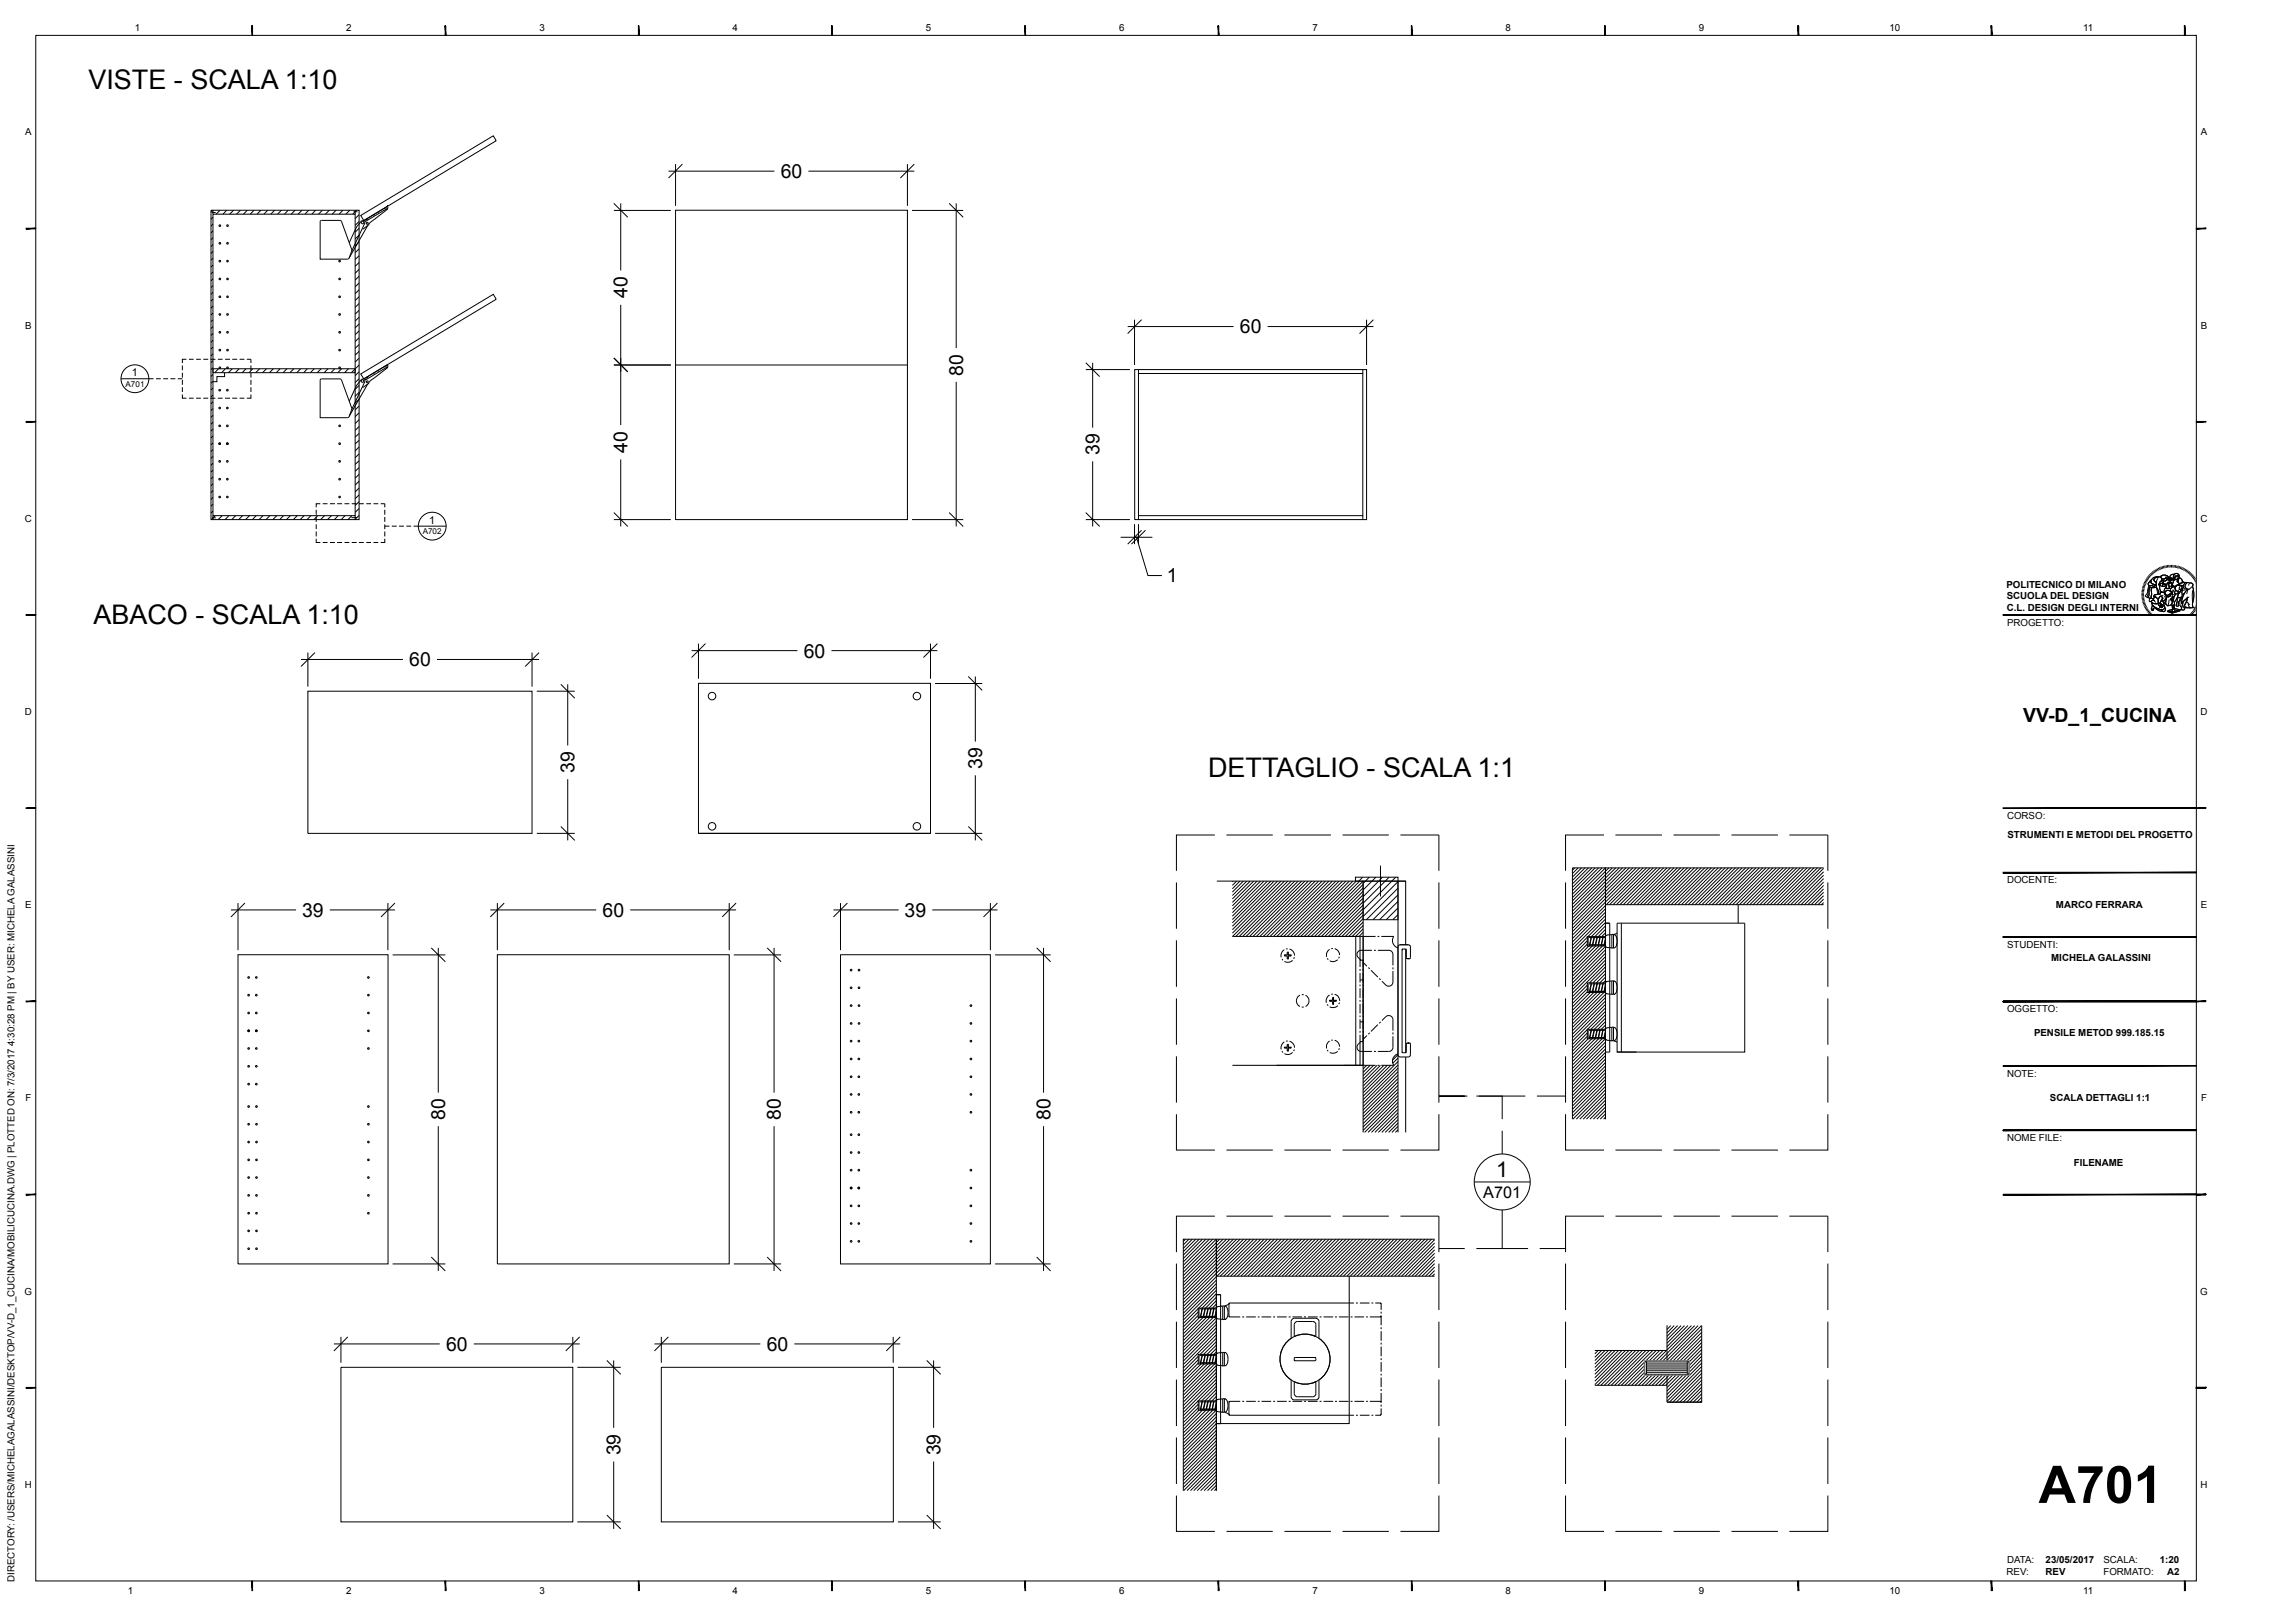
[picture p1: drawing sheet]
<svg xmlns="http://www.w3.org/2000/svg" width="594mm" height="420mm" viewBox="0 0 594 420" stroke-linecap="round" stroke-linejoin="round" font-family="sans-serif">
<defs><g id="words">
<text font-size="13.4" x="527.4" y="388.9">A701</text>
<g font-size="7">
<text x="22.9" y="23">VISTE - SCALA 1:10</text>
<text x="24.2" y="161.6">ABACO - SCALA 1:10</text>
<text x="312.5" y="201">DETTAGLIO - SCALA 1:1</text>
</g>
<text font-size="5.6" x="387.1" y="304.6">1</text>
<g font-size="5">
<text x="202" y="46.1">60</text>
<text x="162.4" y="77.1" transform="rotate(-90 162.4 77.1)">40</text>
<text x="320.8" y="86.3">60</text>
<text x="249.2" y="97.3" transform="rotate(-90 249.2 97.3)">80</text>
<text x="162.4" y="117.1" transform="rotate(-90 162.4 117.1)">40</text>
<text x="284.5" y="117.8" transform="rotate(-90 284.5 117.8)">39</text>
<text x="301.9" y="150.7">1</text>
<text x="105.9" y="172.4">60</text>
<text x="208" y="170.1">60</text>
<text x="523.4" y="186.9">VV-D_1_CUCINA</text>
<text x="148.7" y="200.1" transform="rotate(-90 148.7 200.1)">39</text>
<text x="254.1" y="199.1" transform="rotate(-90 254.1 199.1)">39</text>
<text x="78.2" y="237.2">39</text>
<text x="155.9" y="237.2">60</text>
<text x="234" y="237.2">39</text>
<text x="115.2" y="289.9" transform="rotate(-90 115.2 289.9)">80</text>
<text x="202" y="289.9" transform="rotate(-90 202 289.9)">80</text>
<text x="271.8" y="289.9" transform="rotate(-90 271.8 289.9)">80</text>
<text x="115.4" y="349.6">60</text>
<text x="198.4" y="349.6">60</text>
<text x="160.5" y="376.7" transform="rotate(-90 160.5 376.7)">39</text>
<text x="243.3" y="376.7" transform="rotate(-90 243.3 376.7)">39</text>
</g>
<text font-size="4.2" x="383.7" y="310.1">A701</text>
<g font-size="2.8">
<text x="34.1" y="97.4">1</text>
<text x="111" y="135.5">1</text>
</g>
<g font-size="2.5">
<text x="34.9" y="8">1</text>
<text x="89.6" y="8">2</text>
<text x="139.6" y="8">3</text>
<text x="189.5" y="8">4</text>
<text x="239.5" y="8">5</text>
<text x="289.5" y="8">6</text>
<text x="339.5" y="8">7</text>
<text x="389.5" y="8">8</text>
<text x="439.5" y="8">9</text>
<text x="488.8" y="8">10</text>
<text x="538.9" y="8">11</text>
<text x="6.5" y="35">A</text>
<text x="569.4" y="35">A</text>
<text x="6.5" y="85.1">B</text>
<text x="569.4" y="85.1">B</text>
<text x="6.4" y="135.1">C</text>
<text x="569.3" y="135.1">C</text>
<text x="519.1" y="152.1">POLITECNICO DI MILANO</text>
<text x="519.2" y="155.1">SCUOLA DEL DESIGN</text>
<text x="519.2" y="158.1">C.L. DESIGN DEGLI INTERNI</text>
<text x="519.2" y="161.9">PROGETTO:</text>
<text x="6.4" y="185">D</text>
<text x="569.3" y="185">D</text>
<text x="519.2" y="211.9">CORSO:</text>
<text x="519.3" y="216.8">STRUMENTI E METODI DEL PROGETTO</text>
<text x="519.2" y="228.6">DOCENTE:</text>
<text x="6.5" y="235">E</text>
<text x="531.9" y="235">MARCO FERRARA</text>
<text x="569.4" y="235">E</text>
<text x="519.2" y="245.2">STUDENTI:</text>
<text x="530.7" y="248.7">MICHELA GALASSINI</text>
<text x="519.2" y="261.9">OGGETTO:</text>
<text x="526.2" y="268.1">PENSILE METOD 999.185.15</text>
<text x="519.2" y="278.6">NOTE:</text>
<text x="6.6" y="285">F</text>
<text x="530.3" y="285">SCALA DETTAGLI 1:1</text>
<text x="569.4" y="285">F</text>
<text x="519.2" y="295.2">NOME FILE:</text>
<text x="536.5" y="301.7">FILENAME</text>
<text x="6.4" y="335">G</text>
<text x="569.2" y="335">G</text>
<text x="6.4" y="385">H</text>
<text x="569.3" y="385">H</text>
<text x="519.1" y="407.5">REV:</text>
<text x="519.2" y="404.6">DATA:</text>
<text x="529.2" y="407.5">REV</text>
<text x="529.2" y="404.5">23/05/2017</text>
<text x="544.2" y="407.5">FORMATO:</text>
<text x="544.2" y="404.5">SCALA:</text>
<text x="558.8" y="404.5">1:20</text>
<text x="560.7" y="407.5">A2</text>
<text x="3.8" y="409.4" transform="rotate(-90 3.8 409.4)">DIRECTORY: /USERS/MICHELAGALASSINI/DESKTOP/VV-D_1_CUCINA/MOBILICUCINA.DWG | PLOTTED ON: 7/3/2017 4:30:28 PM | BY USER: MICHELA GALASSINI</text>
<text x="33" y="412.5">1</text>
<text x="89.6" y="412.5">2</text>
<text x="139.6" y="412.5">3</text>
<text x="189.5" y="412.5">4</text>
<text x="239.5" y="412.5">5</text>
<text x="289.5" y="412.5">6</text>
<text x="339.5" y="412.5">7</text>
<text x="389.5" y="412.5">8</text>
<text x="439.5" y="412.5">9</text>
<text x="488.8" y="412.5">10</text>
<text x="538.9" y="412.5">11</text>
</g>
<g font-size="2.1">
<text x="32.5" y="100.1">A701</text>
<text x="109.4" y="138.2">A702</text>
</g>
</g></defs>
<g fill="none" stroke="#000" stroke-width=".26">
<path d="M9.2 9.2h559v399.9h-559zM54.6 54.4h38.3v80.1h-38.3zM54.8 55h1M55.1 55.4h36.8v78h-36.8zM55.1 56.2l-.5 .5M55.1 58l-.5 .5M55.1 59.7l-.5 .6M55.1 54.4v1M55.1 54.4l-.5 .6M56.9 54.4l-1 1M58.7 54.4l-1 1M60.4 54.4l-1 1"/>
<path d="M62.2 54.4l-1 1M64 54.4l-1 1M65.7 54.4l-1 1M67.5 54.4l-1 1M69.3 54.4l-1 1M71.1 54.4l-1.1 1M72.8 54.4l-1 1M74.6 54.4l-1 1M76.3 54.4l-1 1M78.1 54.4l-1 1M79.9 54.4l-1 1M81.6 54.4l-.9 1"/>
<path d="M83.4 54.4l-1 1M85.2 54.4l-1 1M86.9 54.4l-.9 1M88.3 57.3l-.3-.3h-4.8l-.3 .2-.1 9.9h7.2M88.3 57.2l2.7 7.5M88.7 54.4l-1 1M90.5 54.4l-1 1M91.5 54.8h1M91.9 54.4v1M92.3 54.4l-1.1 1M92.9 55.6l-1 1M92.9 57.3l-1 1"/>
<path d="M92.9 59.1l-1 1M93.3 55.8l34.3-20.7 .8 1.3-34.3 20.7zM94.3 57.2v.6l-3.3 7.1M94.5 57.1l.1 .2 5.8-3.4-3.4 2.8a2.54 2.54 0 0 0-1.7 1.6l-.2 .1M94.5 57.1l-.2 .1M95.1 58.3l-1.3 .9M95.1 58.3l-4.8 8.5M100.2 53.4l.1 .5M100.2 53.4l-6.1 3.7h-.5l-1.3 1.6-1.9 4.1M158.8 54.5h14.7M158.8 52.6l3.6 3.6M160.6 52.6v17.4"/>
<path d="M173 44.3h27.3M174.8 54.4h60v80.1h-60zM174.8 42.5v10.8M176.6 42.5l-3.6 3.6M209.1 44.3h27.4M234.8 42.5v10.8M235.9 54.5h13.3M236.5 42.5l-3.6 3.6M245.6 52.6l3.6 3.6M247.4 52.6v37.5M55.1 61.5l-.5 .5M55.1 63.3l-.5 .5"/>
<path d="M55.1 65.1l-.5 .5M55.1 66.9l-.5 .4M55.1 68.6l-.5 .5M55.1 70.4l-.5 .5M55.1 72.1l-.5 .6M55.1 73.9l-.5 .5M55.1 75.7l-.5 .5M55.1 77.4l-.5 .5M55.1 79.2l-.5 .5M91 64.7v.1M91 64.8l-.7 2-.3 .2M92.9 60.8l-1 1.1"/>
<path d="M92.9 62.6l-1 1M92.9 64.4l-1 1M92.9 66.2l-1 1M92.9 67.9l-1 1M92.9 69.7l-1 1M92.9 71.5l-1 1M92.9 73.2l-1 1M92.9 75l-1 1M92.9 76.8l-1 1M92.9 78.5l-1 1.1M160.6 78.9v31.1M31.3 98h8.4"/>
<path d="M40.4 98h1.2M42.2 98h1.3M44.1 98h1.3M46 98h1.2M47.2 94.6v1.2M47.2 96.4v1.3M47.2 98.3v1.3M48.2 93h-1v.9M48.9 93h1.2M50.7 93h1.3M52.6 93h1.3M54.5 93h1.2"/>
<path d="M55.1 95.4h36.8v1h-36.8zM55.1 81l-.5 .5M55.1 82.8l-.5 .4M55.1 84.5l-.5 .5M55.1 86.3l-.5 .5M55.1 88.1l-.5 .5M55.1 89.8l-.5 .5M55.1 91.6l-.5 .5M55.1 93.4l-.5 .5M55.1 95.1l-.5 .5M55.1 96.9l-.5 .5M55.1 98.7l-.5 .5"/>
<path d="M56.4 93h1.2M56.5 95.4l-.9 1M58.1 96.4v1.1h-2v1.3h-1M58.2 93h1.3M58.3 95.4l-1 1M60.1 95.4l-1 1M60.1 93h1.3M61.9 95.4l-1 1M62 93h1.2M63.6 95.4l-1 1M63.9 93h1v.9M64.9 94.6v1.2"/>
<path d="M64.9 96.4v1.3M64.9 98.3v1.3M65.4 95.4l-1 1M67.2 95.4l-1.1 1M68.9 95.4l-1 1M70.7 95.4l-1 1M72.5 95.4l-1 1M74.2 95.4l-1 1M76 95.4l-1 1M77.8 95.4l-1 1M79.5 95.4l-1 1M81.3 95.4l-1 1"/>
<path d="M83.1 95.4l-1 1M84.9 95.4l-1.1 1M86.6 95.4l-1 1M88.3 98.3l-.3-.2h-4.8l-.3 .1-.1 9.9h7.2l.3-.3 .7-2M88.3 98.3l2.7 7.4M88.4 95.4l-1 1M90.1 95.4l-1 1M92.9 94.5l-2 1.9M92.9 80.3l-1 1M92.9 82.1l-1 1M92.9 83.8l-1 1M92.9 85.6l-1 1"/>
<path d="M92.9 87.4l-1 1M92.9 89.2l-1 .9M92.9 90.9l-1 1M92.9 92.7l-1 1M92.9 96.2l-1 1M92.9 98l-1 1M92.9 99.7l-1 1.1M93.3 96.8l34.3-20.6 .8 1.2-34.3 20.7zM93.6 98.1l-1.3 1.6-1.9 4.1M93.7 98.1l-.1 .1M94.3 98.2v.7l-3.3 7.1M94.3 98.2l.2-.1 .1 .2 5.8-3.4-3.4 2.8a2.54 2.54 0 0 0-1.7 1.6l-.2 .1"/>
<path d="M100.2 94.4l.1 .5M100.2 94.4l-6.1 3.7h-.4M158.8 94.5h14.7M158.8 92.6l3.6 3.6M174.8 94.5h60M247.4 98.8v37.4M280.9 95.6h11.4M280.9 93.9l3.6 3.6M282.7 93.9v16.8M291.7 84.5h27.4M293.5 82.7v11.8M293.6 95.6h59.9v38.9h-59.9z"/>
<path d="M294.5 96.7h58.1v36.7h-58.1zM294.5 95.6v1.1M295.3 82.7l-3.6 3.6M327.9 84.5h27.4M352.6 95.6v1.1M353.5 82.7v11.8M355.3 82.7l-3.6 3.6M47.2 102.1v.9h1M47.2 100.2v1.2M48.9 103h1.2M50.7 103h1.3M52.6 103h1.3"/>
<path d="M54.5 103h1.2M55.1 100.4l-.5 .5M55.1 102.2l-.5 .5M55.1 104l-.5 .5M55.1 105.8l-.5 .4M55.1 107.5l-.5 .5M55.1 109.3l-.5 .5M55.1 111.1l-.5 .5M55.1 112.8l-.5 .5M55.1 114.6l-.5 .5M55.1 116.3l-.5 .6M55.1 118.1l-.5 .5"/>
<path d="M55.1 119.9l-.5 .5M56.4 103h1.2M58.2 103h1.3M60.1 103h1.3M62 103h1.2M64.9 102.1v.9h-1M64.9 100.2v1.2M91 105.7v.1M92.9 101.5l-1 1M92.9 103.3l-1 1M92.9 105.1l-1 1M92.9 106.8l-1 1"/>
<path d="M92.9 108.6l-1 1M92.9 110.4l-1 1M92.9 112.2l-1 .9M92.9 113.9l-1 1M92.9 115.7l-1 1M92.9 117.4l-1 1.1M92.9 119.2l-1 1M93.7 100.1l.3 .1 1.1-.8-4.8 8.3M160.6 118.9v17.3M282.7 119.4v16.8M54.8 134h1M55.1 121.7l-.5 .4"/>
<path d="M55.1 123.4l-.5 .5M55.1 125.2l-.5 .5M55.1 127l-.5 .5M55.1 128.7l-.5 .6M55.1 130.5l-.5 .5M55.1 132.3l-.5 .5M55.1 133.4v1.1M55.7 133.4l-1 1.1M57.5 133.4l-1 1.1M59.2 133.4l-1 1.1M61 133.4l-1 1.1M62.8 133.4l-1.1 1.1"/>
<path d="M64.5 133.4l-1 1.1M66.3 133.4l-1 1.1M68.1 133.4l-1.1 1.1M69.8 133.4l-1 1.1M71.6 133.4l-1 1.1M73.3 133.4l-.9 1.1M75.1 133.4l-1 1.1M76.9 133.4l-1 1.1M78.7 133.4l-1 1.1M80.4 133.4l-1 1.1M81.8 139.4v1h1.1M81.8 131.9v1.3"/>
<path d="M81.8 133.8v1.3M81.8 135.7v1.2M81.8 137.6v1.2M82.2 133.4l-1 1.1M82.9 130.4h-1.1v.9M83.5 130.4h1.2M84 133.4l-1 1.1M85.4 130.4h1.2M85.7 133.4l-1 1.1M87.2 130.4h1.3M87.5 133.4l-1 1.1M89.1 130.4h1.3"/>
<path d="M89.3 133.4l-1 1.1M90.9 134h1.5M91 130.4h1.3M91 133.4l-1 1.1M91.9 133.4v1.1M92.9 130.4h1.2M92.9 121l-1 1M92.9 122.7l-1 1.1M92.9 124.5l-1 1M92.9 126.3l-1 1M92.9 128.1l-1 .9M92.9 129.8l-1 1"/>
<path d="M92.9 131.6l-1 1M92.9 133.4l-1.1 1.1M94.8 130.4h1.2M96.6 130.4h1.3M98.5 130.4h1v.9M99.5 139.4v1h-1M99.5 131.9v1.3M99.5 133.8v1.3M99.5 135.7v1.2M99.5 137.6v1.2M99.5 136.2h1.2M101.4 136.2h1.2"/>
<path d="M103.2 136.2h1.3M105.1 136.2h1.3M107 136.2h8.4M158.8 134.5h14.7M158.8 132.6l3.6 3.6M235.9 134.5h13.3M245.6 132.6l3.6 3.6M280.9 134.5h11.4M280.9 132.6l3.6 3.6M289.9 139h3.6M293.5 139h1h-1M293.5 135.6v5.2"/>
<path d="M294 139l3 9.9h3.6M294.5 133.4v1.1M294.5 135.6v5.2M294.5 139h3.6M295.3 137.2l-3.6 3.6M296.4 137.2l-3.7 3.6M352.6 133.4v1.1M83.5 140.4h1.2M85.4 140.4h1.2M87.2 140.4h1.3M89.1 140.4h1.3M91 140.4h1.3"/>
<path d="M92.9 140.4h1.2M94.8 140.4h1.2M96.6 140.4h1.3M554 153.5h.7M554 153.8h.7M554 153.1l.7 .1M554.1 152.7l.7 .1M554.1 152.4l.7 .1M554.2 152l.7 .2M554.3 151.7l.7 .2M554.4 151.4l.7 .2M554.5 151l.7 .3"/>
<path d="M554.7 150.7l.6 .3M554.7 154.1l-.7 .1M554.7 154.5h-.7M554.8 154.8l-.7 .1M554.8 155.1l-.7 .1M554.8 150.4l.6 .3M554.9 155.4l-.7 .2M554.9 155.8l-.6 .1M555 150l.6 .4M555.1 156.1l-.7 .2M555.1 156.3l-.6 .3M555.2 149.7l.6 .4"/>
<path d="M555.3 156.6l-.6 .3M555.4 149.4l.5 .4M555.4 156.9l-.6 .4M555.6 157.2l-.6 .4M555.6 149.2l.5 .4M555.7 157.5l-.6 .4M555.8 148.9l.5 .4M555.9 151.4l.7 .1a.88 .88 0 0 0 1.2-.1l.1 .6h-.2a1.85 1.85 0 0 1-1.8-.3zM555.9 151.4l.1 .5M555.9 157.8l-.6 .4M556.1 151.9l-.3 .8-.2 1.3-.3 .5 .4 .2M556.1 148.6l.4 .5"/>
<path d="M556.1 158l-.5 .5M556.2 150.5l.3-.3a.81 .81 0 0 0 .9 1.1l.4 .1a.78 .78 0 0 1-1.2 .1 .6 .6 0 0 1-.9-.4zM556.3 152l.5 .1-.3 .6 .1 2.1-.4 .1-.5-.3 .2-.5 .1-1.6zM556.3 152l-.3 .6v1.5l-.3 .6 .8 .1M556.3 148.3l.5 .6M556.3 158.3l-.5 .5M556.5 158.5l-.5 .5M556.6 150l.2-.2a1.91 1.91 0 0 1 1.8-.5 1 1 0 0 0-1.3 1l.6 .3-.1 .8-.8-.3a.67 .67 0 0 1-.5-1zM556.6 155.6a.72 .72 0 0 0 .8 .6l1-.1M556.6 148.1l.4 .5M556.7 155.9l.7 .3 1-.1 .1 .5 .3 .2-.1 .3 .3-.2 .2 .3-.1-.5 .3 .4-.2-.5 .4 .3-.4-.6a.34 .34 0 0 1-.4-.2 .34 .34 0 0 1 .2-.4l.2-.3 .3 .1 .4 1.1a.8 .8 0 0 1-.1 1 .8 .8 0 0 1-1 .1 2.43 2.43 0 0 1-2.1-1.7zM556.7 155.9v.1a2.72 2.72 0 0 0 2.2 1.8l.6 .2"/>
<path d="M556.7 158.8l-.4 .5M556.8 152h1.1a1.99 1.99 0 0 1 .5 1.6l-.3 .2a.54 .54 0 0 0-.7 .1 .54 .54 0 0 0 0 .7l-.3 .4-.5-.1-.1-.3v-1.9zM556.8 152.1l-.3 .6 .1 2.1M556.8 156.6l2.1 1.1a.8 .8 0 0 0 1.1-.5 .66 .66 0 0 1 .1 .9 .66 .66 0 0 1-.9 .1l-1.1-.5a.66 .66 0 0 0-1.1-.2l-.1 .2 .2 .1-.3 .2-.2-.5zM556.8 147.9l.5 .5M556.9 156.6l-.3 1.1a.28 .28 0 0 0 .2 .3 .28 .28 0 0 0 .3-.2l-.1-.1a.43 .43 0 0 1 .4-.4 .43 .43 0 0 1 .4 .3l1.4 .6a.66 .66 0 0 0 .9-.1 .66 .66 0 0 0-.1-.9M557 159l-.5 .5M557 155l-.2-.1a.48 .48 0 0 0-.6 .1 .48 .48 0 0 0 .1 .7 .74 .74 0 0 1 .7-.4 .74 .74 0 0 1 .7 .5v.1M557.1 154.9l.6-.5 .1 .2a.88 .88 0 0 1 .7 .8 .88 .88 0 0 1-.6 .9l-.5-.1a.68 .68 0 0 1-.8-.7l.6-.2zM557.1 147.7l.4 .5M557.2 159.2l-.4 .5M557.3 154.1l1.1-.5 .5 .1a.5 .5 0 0 1 .2-.4 .5 .5 0 0 1 .6 0l.3 .2a1.06 1.06 0 0 1 .5 1.3 1.06 1.06 0 0 1-1.3 .6v-.2a.49 .49 0 0 0 0-.9 .49 .49 0 0 0-.7 .6l-.1 .2-.7-.7-.3 .2z"/>
<path d="M557.3 149.8l.3-.3a.93 .93 0 0 1 1-.3 .93 .93 0 0 1 .6 .9l-.5 .9a.55 .55 0 0 0 0 .8 1.28 1.28 0 0 0 .8 1.5h-.1a.53 .53 0 0 0-.7 .5 .4 .4 0 0 1-.3-.3 .4 .4 0 0 1 .1-.4l-.1-.1a3.1 3.1 0 0 1-.6-2.2l.1-.2a.6 .6 0 0 1-.6-.8zM557.4 147.5l.4 .6M557.5 159.4l-.4 .6M557.6 154.4l.8 .7M557.7 154.4l-.1 .1a.53 .53 0 0 0-.4 .3 .53 .53 0 0 0 0 .5M557.7 147.3l.4 .5M557.8 159.6l-.4 .6M557.9 152h-1.6a.66 .66 0 0 0-.7 .2 .66 .66 0 0 0 0 .8l-.1 .5-.5 .7 .3 .3M558 152.3l.3 1.4M558 147.1l.4 .6M558 159.8l-.3 .6M558.3 149.6a3.2 3.2 0 0 0 .2 3.6l-.1 .4 .5 .1a.42 .42 0 0 1 .6-.4 1.43 1.43 0 0 1-.8-1.7l-.2-.4 .2-.5a.78 .78 0 0 0 .6-1 .78 .78 0 0 0-1-.5 1.58 1.58 0 0 0-1.8 1.6l.3 .3 1 .3a.78 .78 0 0 1-1.2 .1l-.5 .1a.52 .52 0 0 1-.4-.5 .52 .52 0 0 1 .4-.5l.4-.4"/>
<path d="M558.3 159.9l-.3 .6M558.4 146.9l.3 .6M558.4 153.6l-.5 .2a.46 .46 0 0 0-.6 .2 .46 .46 0 0 0 .1 .6M558.6 149.3a1 1 0 0 0-1.3 1l.5 .3M558.7 154.5a.46 .46 0 0 1 .6-.1 .46 .46 0 0 1 .1 .6l-.4 .8a.32 .32 0 0 0-.2 .3 .32 .32 0 0 0 .4 .2l.4 .5-.4-.2 .3 .5-.4-.4 .1 .5-.2-.3-.3 .2 .1-.3a1.44 1.44 0 0 1-.3-1.9zM558.7 154.5a.46 .46 0 0 1 .6-.1 .46 .46 0 0 1 .1 .6l-.5 .8a.33 .33 0 0 0-.1 .3 .33 .33 0 0 0 .4 .2l.4 .5-.4-.2 .3 .5-.4-.4 .1 .5-.2-.3-.3 .2 .1-.2a1.34 1.34 0 0 1-.4-1.8zM558.7 146.8l.2 .6M558.8 151.1l.7-.3 .3 .3a.32 .32 0 0 0-.3 .2 .32 .32 0 0 0 .1 .4 .53 .53 0 0 1-.6 0 .53 .53 0 0 1-.2-.6zM558.8 150.6l.9-.4-.1 .6-1.1 .5zM558.8 151.1a.54 .54 0 0 0 .3 .6 .54 .54 0 0 0 .5 0M558.9 149.4a1.19 1.19 0 0 1 2.1 .1l-.1 .2-.5-.3-.6 .5-.6-.2M559 146.7l.2 .6"/>
<path d="M559.1 149.1l.1-.1a1.27 1.27 0 0 1 1.8 .5l-.1 .2-.5-.3a.77 .77 0 0 1-.8 .4 .77 .77 0 0 1-.6-.6zM559.2 149.7a.8 .8 0 0 0 1.2-.3l.3 .3-.2 .5-.4 .2-.4-.2-.6 .1zM559.3 146.5l.2 .7M559.5 153.3a.98 .98 0 0 1 .9 .7l.1 .4a.64 .64 0 0 1-.4 .8M559.5 151.1l.9 .1-.3 .1v.4a.4 .4 0 0 1-.6-.3zM559.5 155.5l.5 1.4a.73 .73 0 0 1-1 .9M559.6 150.8l.2 .3M559.7 150.6l-.1 .2-1.1 .5M559.7 154.1l-.8 .2M559.7 146.4l.1 .7M559.7 150.3l-.3 .5M559.8 153.8l.8 .4"/>
<path d="M559.9 151.1l.5 .1-.3 .1v.4a.4 .4 0 0 1-.6-.3 .27 .27 0 0 1 .1-.3 .27 .27 0 0 1 .4 .1h-.2M560 154.2a.71 .71 0 0 1 .1 1 .71 .71 0 0 1-.9 .2M560 153.5l.1-.3a1.21 1.21 0 0 1 1.6-.2l.2 .7-1.4 .4 .2 .3a.59 .59 0 0 0 .8-.5l.4-.5-.2-.4-.6-.2h-.5l-.6 .7-.1-.1 .2-1.1 .2-.2 .3 .1 1 .1 .5-.4v-.3l.7 .1-.1 .5 .2 .5-.3 .6 .2 .5-.3 .6-.6 .3-.1 .4-.2-.1a.29 .29 0 0 0 .1 .3 .29 .29 0 0 0 .3 0v.4l.2-.3-.3 1.2-.2-.1a.86 .86 0 0 1-1.3-.1l-.4-.3 .3-.6 .3-1.1M560 153.2l.6-.5 .6 .1 .4 .2 .4 .6-1.6 .6zM560 146.4l.2 .6M560 156.1l.9 .6M560.2 150.2l.1 .1M560.3 149.7l.2 .2M560.3 155.5l.1 .9M560.3 152.1a1.2 1.2 0 0 0-.4 1.3M560.4 146.3l.1 .6M560.4 149.8l-.1 .1"/>
<path d="M560.5 154.1l1.1-.5a.61 .61 0 0 1-.4 .7 .61 .61 0 0 1-.7-.2zM560.5 154.9l-.3 .9-.4 .5M560.7 150l.9-.2a.33 .33 0 0 1-.2 .5 .33 .33 0 0 1-.4-.3zM560.7 149.6l-.2 .6-.4 .2-.4-.2-.5 .1M560.7 146.2l.1 .7M560.9 158l1.2-.3a2.38 2.38 0 0 1 1.9 .1l-2.1 .6zM560.9 158l1 .4v.2l-1.1-.3zM560.9 158a5.7 5.7 0 0 1 3.1-.2l-2.1 .6zM560.9 150.7a.92 .92 0 0 1 1.3 .9l-.2 .4-.3-.3a.53 .53 0 0 0 0-.8 .53 .53 0 0 0-.8 .1l.2 .5a.44 .44 0 0 1 .1 .6 .44 .44 0 0 1-.5 .2 .44 .44 0 0 1-.3-.6zM561.1 150.8a.8 .8 0 0 1 .8 .3 .8 .8 0 0 1 0 .9l-.2 .2h-.6l-.2-1.2zM561.1 146.2v.7M561.1 155.2l-.2 1.5 1-.2"/>
<path d="M561.1 149.8a.39 .39 0 0 1 .6-.3 .39 .39 0 0 1 .1 .6h-.1M561.1 154.3h.1M561.2 149.5a.49 .49 0 0 1 .5 .1 .49 .49 0 0 1 .2 .5h-.2l-.1-.3h-.5zM561.2 153.9l.2 .1M561.3 154.2h.1M561.3 154h.1M561.4 150.9l-.2 .2M561.4 146.2v.7M561.5 155.1h.3l.2-.6 .5-.1-.5 1.3v-.4h-.2zM561.5 149.9l-.4-.1-.4 .2h.3a.33 .33 0 0 0 .4 .3 .33 .33 0 0 0 .2-.5v.2M561.5 152.3l.1 .7M561.6 153.7a.62 .62 0 0 1-.9 .6l-.1-.2"/>
<path d="M561.6 150.8l.3 .3-.2 .1M561.8 151l-.2-.2a.39 .39 0 0 0-.6 0 .39 .39 0 0 0 .1 .6v.1a.46 .46 0 0 1 0 .7 .46 .46 0 0 1-.7-.1 .46 .46 0 0 1 .1-.6 .86 .86 0 0 1 1-.9l.4 .4a.63 .63 0 0 1 0 1l-.1-.3M561.8 146.2v.7M561.9 151.3l-.2 .1M561.9 151.1v.5h-.8M561.9 152l-.2 .2-.6 .1M561.9 158.4l2.1-.6v.3l-2.1 .6zM561.9 158.4v.2M562 150a.47 .47 0 0 1 .4 .4 .47 .47 0 0 1-.2 .4l-.2 .4M562 155.1v.6l.2-.3M562.1 149.6l.1 .4M562.1 151.6l-.1-.5 .2-.3a.46 .46 0 0 0-.2-.8l-.1-.3a.54 .54 0 0 1-.4-.7 .54 .54 0 0 1 .7-.4h.3l-.2 .8 .1 .8 .2-.5a.39 .39 0 0 0 .3 .3 .39 .39 0 0 0 .5-.1l-.1 .6 .2-.1 .4 .7-1.1 .7"/>
<path d="M562.2 146.2l-.1 .7M562.2 154.9l-.1 .2-.1-.2M562.2 152.6l-.1 1.3M562.2 151.8l.5 .2M562.3 156.6l.2-.1 .1 1.2-.3-.7-.3 .7zM562.3 153.7l-.3 .4v.4M562.5 154.4l-.5 .1-.2 .6-.2-.1a.26 .26 0 0 0 0 .3 .26 .26 0 0 0 .4 0M562.5 152.6l-.5 .9M562.5 148.6a.79 .79 0 0 1 1 0 .79 .79 0 0 1 .2 1l-.1 .7-.3 .3 .1-.8 .2-.5-.2-.4-.1 .1a.87 .87 0 0 0-.8 1.1l-.1 .1-.1-.7zM562.5 148.6a.81 .81 0 0 1 1.1 .1 .81 .81 0 0 1 0 1.1v.5l-.3 .3 .1-.8 .2-.5-.2-.4-.1 .1a.87 .87 0 0 0-.8 1.1l-.1 .1-.1-.8zM562.5 146.2l-.1 .7M562.5 148.6l-.5 .1a.59 .59 0 0 0-.6 .7"/>
<path d="M562.6 149.7a.38 .38 0 0 0 .3 .3 .38 .38 0 0 0 .4-.1M562.8 151.8a1.41 1.41 0 0 1 2 .1l-.3 .7a.95 .95 0 0 1-1 .6l-.4-.3a.95 .95 0 0 1-.3-1.1zM562.8 149.1l.6-.2 .2 .5-.2 .5a.47 .47 0 0 1-.8-.1 .47 .47 0 0 1 .2-.7zM562.8 153.7l.8-.1-.6 1.6a1.49 1.49 0 0 0-.5 1.5v-.2l-.2 .1-.3 .6-.1-.9zM562.8 149.4h.2M562.8 153.8l-.9 2.5 .1 .9 .5-.6 .2 1.3-.4-.9-.4 1.1 .2-.9M562.8 146.3v.6M562.9 149.8l.1 .1M562.9 152.7l-.3 .6 .1 .4 1.1-.2 .4-.5M562.9 149.4v.1M562.9 149.7l.1 .1M563.2 149.6h.2"/>
<path d="M563.2 146.4l-.1 .6M563.3 154.7l.8-.1-.2 .8-.3 .5-.1 .4 .2 .3-.2 .3-.5-.2zM563.3 149.6v.1M563.5 150.4l.4 .7M563.5 152.9h.1M563.6 146.4l-.2 .7M563.6 151.2l1.1-.4 .8-.1-.7 1-1.2-.4zM563.6 153.6l-.6 1.6a1.49 1.49 0 0 0-.5 1.5M563.7 152.8l-.3 .1M563.7 149.4l.7 .5 .5 .8-.9 .3a.83 .83 0 0 1-.3-1.4zM563.7 149.4l.7 .5 .3 .5M563.7 153.1v.1"/>
<path d="M563.9 146.5l-.2 .7M564 157.8v.3l-2 .6-1.1-.4v-.3M564.1 154.6l-.1 .6-.4 .7-.1 .5 .2 .2-.2 .3-.5-.2 .3-2M564.2 146.6l-.2 .6M564.3 152.7h.3l-.1 1.9-1.2 .1a2.15 2.15 0 0 1 .8-1.7zM564.3 152.5l-.1 .3M564.3 151.5l.4 .1 .1 .3M564.4 150.3l.5 .4M564.5 154.6l-1.2 .1M564.5 155.9l-.1 .2 .2 .2M564.6 152.7l-.1 .3a4.1 4.1 0 0 1-.6 2.8l.3 1.2 .2 .2M564.6 146.7l-.3 .7"/>
<path d="M564.7 155.7l1.2-1-.4 1.3a1.17 1.17 0 0 0-.4 1.4 .41 .41 0 0 1-.3 .5 .41 .41 0 0 1-.5-.4zM564.8 151.7a1 1 0 0 1 1-.9l.7 .1a.56 .56 0 0 1 .8 .2 .56 .56 0 0 1-.3 .8 1.19 1.19 0 0 1-1.1 .7 1.19 1.19 0 0 1-1.1-.7M564.8 151.9l-.4 .6a.64 .64 0 0 1-.5 .7 .64 .64 0 0 1-.7-.3 .72 .72 0 0 1-.3-1 .72 .72 0 0 1 1.1-.2l-.2 .7a.34 .34 0 0 0 .4 .1 .34 .34 0 0 0 .2-.3 .81 .81 0 0 0-.5-.8 .81 .81 0 0 0-.9 .2l-.3 .3v.3M564.9 153.5v.5M564.9 146.9l-.3 .6M565.2 159.9l.3 .6M565.2 147.1l-.3 .6M565.3 152.6l-.9 .1M565.3 156.9l.6 .4M565.4 159.7l.4 .6M565.6 150.7l-1.4 .2-.6 .4M565.6 147.2l-.4 .6"/>
<path d="M565.7 150.9l.4-.1 .4 .1a.53 .53 0 0 1 .7 .1 .53 .53 0 0 1 0 .7 8.8 8.8 0 0 1 0 4.9l.3 .6h-2.5v-.4l.8-1.4 .1-.7-1.5 1.4a5.9 5.9 0 0 1 1.4-3.5l.4-.1a.9 .9 0 0 1-.9-.6 .9 .9 0 0 1 .4-1zM565.7 155.7l.8 .8M565.7 159.5l.4 .6M565.8 152.6a5.8 5.8 0 0 0-1.4 3.5l1.5-1.4 .5-.1M565.8 150.8a.93 .93 0 0 0-.5 1 .93 .93 0 0 0 .9 .7M565.8 147.4l-.3 .6M565.9 154.7l-.4 1.3a1.17 1.17 0 0 0-.4 1.4 .39 .39 0 0 1-.5 .4 .39 .39 0 0 1-.1-.6l.3-1.5M566 159.4l.4 .5M566 152.7l-.3 1M566.1 156.1a.95 .95 0 0 0 .7 1.2M566.1 147.6l-.4 .6M566.2 159.1l.5 .5"/>
<path d="M566.4 151.2l-.3 .3M566.4 147.8l-.4 .5M566.4 158.9l.5 .5M566.7 148.1l-.5 .5M566.7 158.7l.5 .4M566.9 158.5l.5 .4M566.9 148.3l-.4 .5M567.1 158.2l.5 .4M567.2 152.8v3.3M567.2 148.6l-.5 .4M567.2 151.7l.1 .3a8.6 8.6 0 0 1-.1 4.5l.3 .7h-2.5M567.3 158l.6 .3"/>
<path d="M567.5 148.8l-.6 .5M567.5 157.7l.5 .3M567.7 149.1l-.5 .4M567.7 157.4l.6 .3M567.8 157.1l.6 .3M567.9 149.4l-.6 .4M568 156.8l.6 .3M568.1 149.7l-.6 .3M568.1 156.5l.6 .3M568.2 156.2l.7 .2M568.3 150l-.6 .3M568.3 155.9l.7 .2"/>
<path d="M568.4 155.6l.7 .2M568.5 150.3l-.7 .3M568.5 155.3l.7 .1M568.6 155l.6 .1M568.6 150.6l-.6 .3M568.6 154.7h.7M568.6 154.1h.7M568.6 153.7h.7M568.6 154.3l.7 .1M568.8 150.9l-.7 .3M568.9 151.3l-.6 .2M569 151.6l-.7 .2"/>
<path d="M569.1 151.9l-.7 .2M569.2 152.3l-.7 .2M569.2 152.7h-.6M569.3 153l-.7 .1M569.3 153.4h-.7M77.9 170.7h26.3M79.7 178.9h57.9v36.8h-57.9zM79.7 168.9v8.8M81.5 168.9l-3.6 3.6M113.1 170.7h26.4M137.6 168.9v8.8M138.9 178.9h9.8"/>
<path d="M139.5 168.9l-3.6 3.6M145.1 177.1l3.6 3.6M146.9 177.1v15.8M178.9 168.4h27.4M180.7 176.8h60v38.9h-60zM180.7 166.5v9.2M182.5 166.5l-3.6 3.6M215.1 168.4h27.4M240.7 166.5v9.2M241.9 176.9h12.2M242.5 166.5l-3.6 3.6M250.5 175.1l3.6 3.6"/>
<path d="M252.3 175.1v16.8M558.6 160.1l-.3 .6M558.9 160.2l-.3 .7M559.2 160.4l-.3 .6M559.5 160.5l-.2 .6M559.8 160.6l-.2 .6M560.1 160.7l-.1 .6M560.4 160.7l-.1 .7M560.8 160.8l-.1 .6M561.1 160.8l-.1 .7M561.4 160.8v.7M561.7 160.8v.7"/>
<path d="M562.1 160.8v.7M562.4 160.8l.1 .7M562.7 160.8l.1 .6M563 160.7l.2 .6M563.4 160.6l.1 .7M563.6 160.5l.3 .7M564 160.4l.2 .7M564.3 160.3l.2 .7M564.6 160.2l.3 .6M564.9 160l.3 .6M138.9 215.7h9.8M145.1 213.9l3.6 3.6"/>
<path d="M146.9 201.6v15.9M180.7 215.7h60M241.9 215.7h12.2M250.5 213.9l3.6 3.6M252.3 200.6v16.9M314.3 216.1h-9.9v9.3M317.3 216.1h12M332.3 216.1h12M347.3 216.1h12M362.3 216.1h10v9.3M415 216.1h-10v9.3M417.9 216.1h12.1"/>
<path d="M433 216.1h11.9M448 216.1h12M462.9 216.1h10v9.3M59.8 235.5h16.8M61.6 233.7v12.2M63.4 233.7l-3.6 3.6M85.3 235.5h16.9M100.4 233.7v12.2M102.2 233.7l-3.6 3.6M126.9 235.5h27.3M128.7 233.7v12.2M130.5 233.7l-3.6 3.6"/>
<path d="M163 235.5h27.4M188.7 233.7v12.2M190.4 233.7l-3.6 3.6M215.6 235.5h16.9M217.4 233.7v12.2M219.2 233.7l-3.6 3.6M241.2 235.5h16.8M256.2 233.7v12.2M258 233.7l-3.6 3.6M304.4 228.4v11.9M314.8 228h48.9v16.5M319 228l-.2 .2"/>
<path d="M319.9 228l-1.1 1.1M320.8 228l-2 2M321.7 228l-2.9 2.9M322.6 228l-3.8 3.7M323.4 228l-4.6 4.6M324.3 228l-5.5 5.5M325.2 228l-6.4 6.4M326.1 228l-7.3 7.3M327 228l-8.2 8.2M327.9 228l-9.1 9.1M328.8 228l-10 10M329.6 228l-10.8 10.8"/>
<path d="M330.5 228l-11.7 11.7M331.4 228l-12.6 12.6M332.3 228l-13.5 13.5M333.2 228l-14.3 14.3h37M334.1 228l-14.4 14.3M335 228l-14.4 14.3M335.9 228l-14.4 14.3M336.7 228l-14.3 14.3M337.6 228l-14.3 14.3M338.5 228l-14.3 14.3M339.4 228l-14.3 14.3M340.3 228l-14.4 14.3"/>
<path d="M341.1 228l-14.3 14.3M342 228l-14.3 14.3M342.9 228l-14.3 14.3M343.8 228l-14.3 14.3M344.7 228l-14.4 14.3M345.6 228l-14.4 14.3M346.4 228l-14.3 14.3M347.3 228l-14.3 14.3M348.2 228l-14.3 14.3M349.1 228l-14.3 14.3M350 228l-14.3 14.3M350.8 227l-.1 .2"/>
<path d="M350.9 228l-14.4 14.3M351.8 228l-14.4 14.3M352.5 227l-.9 1M352.7 228.9l-13.5 13.4M352.7 229.8l-12.6 12.5M352.7 230.6l-11.7 11.7M352.7 231.5l-10.8 10.8M352.7 232.4l-9.9 9.9M352.7 233.3l-9.1 9M352.7 234.2l-8.2 8.1M352.7 235.1l-7.3 7.2M352.7 235.9l-6.4 6.4"/>
<path d="M352.7 236.8l-5.5 5.5M352.7 237.7l-4.7 4.6M352.7 238.6l-3.8 3.7M352.7 239.5l-2.9 2.8M354.3 227l-1.6 1.6M356 227l-3.3 3.3M357.1 224v8M357.7 227l-5 5M359.4 227l-6.7 6.7M361.1 227l-8.4 8.4M361.7 228v-1h-11v1h11v10h-9M361.7 236.7l-1.4 1.3"/>
<path d="M361.7 235l-3.1 3M361.7 233.3l-4.8 4.7M361.7 231.6l-6.5 6.4M361.7 229.8l-8.2 8.2M361.7 228.1l-9 9.1M363.7 228h-2v65M372.3 228.4v11.9M405 228.4v11.9M407.4 224.6l-.6 .6M408.3 224.6l-1.5 1.5M409.2 224.6l-2.4 2.4M410.1 224.6l-3.3 3.2"/>
<path d="M411 224.6l-4.2 4.1M411.8 224.6l-5 5M412.7 224.6l-5.9 5.9M413.6 224.6l-6.8 6.8M414.5 224.6l-7.7 7.7M415.4 238.7l-3.7 3.7M415.4 224.6l-8.6 8.5M415.4 234.3l-8.6 8.6M415.4 235.2l-8.6 8.6M415.4 236.1l-8.6 8.6M415.4 237l-8.6 8.5M415.4 237.8l-4.6 4.6"/>
<path d="M415.4 239.6l-2.8 2.8M416.2 224.6l-9.4 9.4M417.1 224.6l-10.3 10.3M418 224.6l-11.2 11.2M418.4 238.9h33v33.4h-33zM418.9 224.6l-12.1 12.1M419.5 238.9v33.4M419.8 224.6l-13 13M420.6 224.6l-13.8 13.9M421.5 224.6l-14.7 14.8M422.4 224.6l-15.6 15.7M423.3 224.6l-16.5 16.5"/>
<path d="M424.2 224.6l-17.4 17.4M425.1 224.6l-9.5 9.5M426 224.6l-9.6 9.5M426.9 224.6l-9.6 9.5M427.7 224.6l-9.5 9.5M428.6 224.6l-9.5 9.5M429.5 224.6l-9.5 9.5M430.4 224.6l-9.5 9.5M431.3 224.6l-9.6 9.5M432.2 224.6l-9.6 9.5M433 224.6l-9.5 9.5M433.9 224.6l-9.5 9.5"/>
<path d="M434.8 224.6l-9.5 9.5M435.7 224.6l-9.6 9.5M436.6 224.6l-9.6 9.5M437.5 224.6l-9.6 9.5M438.3 224.6l-9.5 9.5M439.2 224.6l-9.5 9.5M440.1 224.6l-9.5 9.5M441 224.6l-9.6 9.5M441.9 224.6l-9.6 9.5M442.7 224.6l-9.5 9.5M443.6 224.6l-9.5 9.5M444.5 224.6l-9.5 9.5"/>
<path d="M445.4 224.6l-9.5 9.5M446.3 224.6l-9.5 9.5M447.2 224.6l-9.5 9.5M448.1 224.6l-9.5 9.5M449 224.6l-9.6 9.5M449.7 234.1v4.8M449.8 224.6l-9.5 9.5M450.7 224.6l-9.5 9.5M451.6 224.6l-9.5 9.5M452.5 224.6l-9.5 9.5M453.4 224.6l-9.6 9.5M454.3 224.6l-9.6 9.5"/>
<path d="M455.1 224.6l-9.5 9.5M456 224.6l-9.5 9.5M456.9 224.6l-9.5 9.5M457.8 224.6l-9.6 9.5M458.7 224.6l-9.6 9.5M459.5 224.6l-9.5 9.5M460.4 224.6l-9.5 9.5M461.3 224.6l-9.5 9.5M462.2 224.6l-9.5 9.5M463.1 224.6l-9.6 9.5M464 224.6l-9.6 9.5M464.8 224.6l-9.5 9.5"/>
<path d="M465.7 224.6l-9.5 9.5M466.6 224.6l-9.5 9.5M467.5 224.6l-9.5 9.5M468.4 224.6l-9.5 9.5M469.3 224.6l-9.5 9.5M470.2 224.6l-9.5 9.5M471.1 224.6l-9.6 9.5M471.8 224.6h-56.4v65v-17.3h1.1v-33.4h-1.1M471.8 234.1h-56.4v-9.5h-8.6v65M471.8 224.7l-9.4 9.4M471.8 225.6l-8.5 8.5M471.8 226.5l-7.6 7.6"/>
<path d="M471.8 227.4l-6.7 6.7M471.8 228.3l-5.9 5.8M471.8 229.2l-5 4.9M471.8 230l-4.1 4.1M471.8 230.9l-3.2 3.2M471.8 231.8l-2.3 2.3M471.8 232.7l-1.5 1.4M471.8 233.6l-.6 .5M472.9 228.4v11.9M61.6 247.1h38.8v80h-38.8zM101.6 247.1h13.6M111.6 245.3l3.6 3.6"/>
<path d="M113.4 245.3v37.5M128.7 247.1h60v80h-60zM189.8 247.1h12.3M198.5 245.3l3.6 3.6M200.3 245.3v37.5M217.4 247.1h38.8v80h-38.8zM257.5 247.1h14.3M268.2 245.3l3.6 3.6M270 245.3v37.5M304.4 243.3v12.1M304.4 258.4v12M331.7 248.2l.2 .3"/>
<path d="M332.3 245.8l-.8 1-.1 .9M332.3 247.2h.7M333 247.2v-.8h.3v.8h.7v.2h-.7M333 247.2h-.7v.2h.7v.8h.3v-.8M333.1 245.5l-.4 .1M333.3 246.4v.8h.7M333.3 247.4v.8M333.6 245.6l.8 .5 .5 1.2M334.4 248.5l-.8 .5h-.7l-.6-.2M334.8 247.7l-.1 .4M336.3 257.6a1.58 1.58 0 0 0-.9 1.4 1.58 1.58 0 0 0 .9 1.4M336.8 257.4h.5"/>
<path d="M337.8 257.6a1.61 1.61 0 0 1 .8 1.4 1.61 1.61 0 0 1-.8 1.4M338.3 242.3l14.4-14.3v65M343.3 259.9l.3 .3M343.4 248l.2 .3M344 257.5l-.5 .4-.3 .6v1M344 245.7l-.8 1v.9M344 258.9h.7M344.7 258.9v-.8h.3v.8h.7v.2h-.7M344.7 258.9h-.7v.2h.7v.8h.3v-.8M344.8 257.3h-.4M344.8 245.5h-.4M345 258.1v.8h.7"/>
<path d="M345 259.1v.8M345.3 257.3l.8 .5 .5 1.2M345.3 245.5l.8 .5 .5 1.2M346.1 248.3l-.9 .5-1.2-.2M346.5 247.6l-.2 .4M346.5 259.4l-.1 .5M350.8 242.3v33.4M351.9 250.2v-1.7h.8v1.7M351.9 242.3v6.2M351.9 250.8v.5M351.9 251.8v2.5M351.9 254.8v.4"/>
<path d="M351.9 255.7v2.5M351.9 258.8v.5M351.9 259.8v2.5M351.9 253.6h.8M352.7 242.3v33.4h-5M352.7 240.4l-2 1.9M352.7 241.3l-1.1 1M352.7 242.2l-.2 .1M352.7 249.1l.9 .9M354 250.4l.4 .4M354.7 251.1l1.8 1.8M354.9 245.9h-2.8a1.08 1.08 0 0 0-1 .7 1.08 1.08 0 0 0 .3 1.2l.7 .7"/>
<path d="M355.5 245.9h.5M356.4 242.3h.4M356.5 245.9h2.8a1.08 1.08 0 0 1 1.1 1.1v2.8M356.8 253.2l.4 .3M357.4 242.3h3.2a1.94 1.94 0 0 0 1.1 3M360.4 251.3v2.8a1.08 1.08 0 0 1-.7 1 1.08 1.08 0 0 1-1.2-.2l-1-1M360.4 250.3v.5M363.7 245.6v26.8M364.1 248.1h.5h-.5M364.1 248.1l-.3-.2v-2.1l-.1-.2h-.8l-.2 .2v26.4l.2 .2h.8l.1-.2v-2.1l.3-.2M364.6 248.1l.3-.2-.1-3.1-.4-.3h-2.3l-.3 .2-.1 .2v28.2l.1 .3 .3 .1h2.3l.4-.3 .1-3.1-.3-.2M372.3 243.3v12.1"/>
<path d="M372.3 258.4v12M405 243.3v12.1M405 258.4v12M410.7 242.5l-3.9 3.9M410.7 243.4l-3.9 3.9M410.7 244.3l-3.9 3.9M410.7 254.9l-3.9 3.9M410.7 255.8l-3.9 3.9M410.7 256.7l-3.9 3.9M411 254.6l-.1 1.9 4.5 .1M411 254.6h4.4M411 244.8l-4.2 4.3"/>
<path d="M411.4 256.8l-4.6 4.7M411.7 242.5l-.5 2.2zM411.7 254.4l-.5 2.3zM411.9 244.8l-5.1 5.1M412.3 256.8l-5.5 5.6M412.4 242.5l-.4 2.2zM412.4 254.4l-.5 2.3zM412.8 244.8l-6 6M413.2 242.5l-.5 2.2zM413.2 254.4l-.5 2.3zM413.2 256.8l-6.4 6.4M413.7 244.8l-6.9 6.9"/>
<path d="M413.9 242.5l-.5 2.2zM413.9 254.4l-.5 2.3zM414.1 256.8l-7.3 7.3M414.6 244.8l-7.8 7.8M414.7 242.5l-.5 2.2zM414.7 254.4l-.5 2.3zM415 256.8l-8.2 8.2M415.4 242.6l-4.5 .1 .1 1.8h4.4M415.4 244.8l.2 .3 1.4 .2M415.4 242.7l-.4 2 .4-1.5M415.4 256.8l.3 .4 1.3 .1M415.4 254.7l-.5 2 .5-1.5"/>
<path d="M415.4 242.4h-4.7v2.4h4.7M415.4 254.3h-4.7v2.5h4.7M415.4 242.4v2.4M415.4 254.3v2.5M415.4 240.5l-1.9 1.9M415.4 241.4l-1 1M415.4 242.2l-.1 .2M415.4 244.9l-8.6 8.6M415.4 245.8l-8.6 8.6M415.4 246.7l-8.6 8.6M415.4 247.6l-8.6 8.5M415.4 248.5l-8.6 8.5"/>
<path d="M415.4 249.4l-8.6 8.5M415.4 250.2l-4.2 4.1M415.4 251.1l-3.3 3.2M415.4 252l-2.4 2.3M415.4 252.9l-1.5 1.4M415.4 253.8l-.6 .5M415.4 257.3l-8.6 8.6M415.4 258.2l-8.6 8.6M415.4 259l-8.6 8.6M415.4 259.9l-8.6 8.6M417 241.8l-1.4 .2-.2 .4M417 241.8l.9 .2 .5 1.2-.2 1.5-.3 .4-.5 .2"/>
<path d="M417 253.8l-1.4 .2-.2 .3M417 253.8h.4a1.71 1.71 0 0 1 1 1.9l-.4 1.3-.6 .3M417 245.3h.1M417 257.3h.1M417 241.8v3.5h.4M417 253.8v3.5h.4M417.4 241.8v3.5M417.4 253.8v3.5M418.3 241.5l-.7 .3M472.9 243.3v12.1M472.9 258.4v12M304.4 273.4v11.9"/>
<path d="M318.8 275.7h37.1M331.7 272l.2 .4M332.3 269.6l-.8 1-.1 1M332.3 271h.7M333 271v-.7h.3v.7h.7v.2h-.7M333 271h-.7v.2h.7v.8h.3v-.8M333.1 269.4l-.4 .1M333.3 270.3v.7h.7M333.3 271.2v.8M333.6 269.5l1 .7 .3 .9M334.4 272.3l-.8 .5-1.3-.2M334.8 271.6l-.1 .4"/>
<path d="M336.8 260.6h.5M343.4 271.7l.2 .3M344 269.4l-.8 1v.9M344.8 269.2h-.4M345.3 269.2l.8 .5 .5 1.2M346.1 272l-.9 .5-1.2-.2M346.1 260.2l-.5 .4-.6 .1-1-.2M346.5 271.3l-.2 .4M351.9 267.8v1.7h.8M351.9 262.8v.4M351.9 263.7v2.5M351.9 266.8v.5"/>
<path d="M351.9 269.8v5.9M351.9 264.4h.8M352.1 269.5l-.7 .7a1.08 1.08 0 0 0-.3 1.2 1.08 1.08 0 0 0 1 .7h2.8M352.7 275.7h.1M353.6 275.7l-.9 .9M353.6 268l-.9 1M354.4 267.3l-.4 .3M354.5 275.7l-1.8 1.8M355.4 275.7l-2.7 2.7M355.5 272.1h.5M356.3 275.7l-3.6 3.6M356.4 275.7h.4"/>
<path d="M356.5 265.1l-1.8 1.8M357.1 275.7l-4.4 4.5M357.2 264.5l-.4 .3M357.5 264.1l1-1a1.1 1.1 0 0 1 1.2-.2 1.1 1.1 0 0 1 .7 1v2.8M358 275.7l-5.3 5.4M358.9 275.7l-6.2 6.3M359.8 275.7l-7.1 7.1M360.4 268.2v2.8a1.08 1.08 0 0 1-1.1 1.1h-2.8M360.4 267.2v.5M361.7 272.7a1.94 1.94 0 0 0-1.1 3h-3.2M361.7 272.9l-1.4 1.4M361.7 273.8l-1.4 1.3"/>
<path d="M361.7 274.7l-9 9M361.7 275.6l-9 9M361.7 276.4l-9 9.1M361.7 277.3l-9 9.1M361.7 278.2l-9 9M361.7 279.1l-9 9M363.7 273.5v19.5M364.1 269.9h.5h-.5M372.3 273.4v11.9M405 273.4v11.9M410.7 266.4l-3.9 3.9M410.7 267.3l-3.9 3.9"/>
<path d="M410.7 268.2l-3.9 3.8M410.9 268.8l-4.1 4.1M411.7 266.5l-.5 2.2zM411.8 268.8l-5 5M412.4 266.5l-.4 2.2zM412.7 268.8l-5.9 5.9M413.2 266.5l-.5 2.2zM413.6 268.8l-6.8 6.8M413.9 266.5l-.5 2.2zM414.5 268.8l-7.7 7.7M414.7 266.5l-.5 2.2zM415.4 266.6l-4.5 .1 .1 1.8h4.4"/>
<path d="M415.4 268.8l.2 .3 1.4 .2M415.4 266.8l-.4 1.9 .4-1.5M415.4 266.4h-4.7v2.4h4.7M415.4 266.4v2.4M415.4 260.8l-8.6 8.6M415.4 261.7l-4.7 4.7M415.4 262.6l-3.8 3.8M415.4 263.5l-2.9 2.9M415.4 264.4l-2 2M415.4 265.3l-1.1 1.1M415.4 266.1l-.3 .3M415.4 268.8l-8.6 8.6"/>
<path d="M415.4 269.7l-8.6 8.6M415.4 270.6l-8.6 8.6M415.4 271.5l-8.6 8.5M415.4 272.3l-8.6 8.6M415.4 273.2l-8.6 8.6M415.4 274.1l-8.6 8.6M415.4 275l-8.6 8.6M415.4 275.9l-8.6 8.5M415.4 276.7l-8.6 8.6M415.4 277.6l-8.6 8.6M415.4 278.5l-8.6 8.6M415.4 279.4l-8.6 8.6"/>
<path d="M416.6 269.3h-.1M417 265.8l-1.4 .2-.2 .4M417 265.8l.9 .2 .5 1.2-.2 1.5-.3 .4-.5 .2M417 269.3h.1M417 265.8v3.5h.4M417.4 265.8v3.5M417.6 269.4l.7 .3M418.4 272.3h5M472.9 273.4v11.9M113.4 291.4v37.5M200.3 291.4v37.5M270 291.4v37.5"/>
<path d="M304.4 288.3v9.3h9.9M317.3 297.6h12M332.3 297.6h12M347.3 297.6h12M361.7 280l-9 9M361.7 280.9l-9 9M361.7 281.8l-9 9M361.7 282.7l-9 8.9M361.7 283.5l-9 9M361.7 284.4l-8.7 8.6M361.7 285.3l-7.8 7.7M361.7 286.2l-6.9 6.8"/>
<path d="M361.7 287.1l-6 5.9M361.7 288l-5.1 5M361.7 288.9l-4.2 4.1M361.7 289.7l-3.3 3.3M361.7 290.6l-2.4 2.4M361.7 291.5l-1.6 1.5M361.7 292.4l-.7 .6M372.3 288.3v9.3h-10M378.9 283.6h-6.6h7.3M382 283.6h6.6v6M382.6 283.6h12M388.6 292.6v6"/>
<path d="M397.6 283.6h7.4M405 288.3v9.3h10M415.4 280.3l-8.6 8.6M415.4 281.1l-8.5 8.5M415.4 282l-7.6 7.6M415.4 282.9l-6.7 6.7M415.4 283.8l-5.8 5.8M415.4 284.7l-5 4.9M415.4 285.6l-4.1 4M415.4 286.5l-3.2 3.1M415.4 287.4l-2.3 2.2M415.4 288.3l-1.4 1.3"/>
<path d="M415.4 289.1l-.5 .5M417.9 297.6h12.1M433 297.6h11.9M448 297.6h12M472.9 288.3v9.3h-10M314.3 314.7h-9.9v9.3M317.3 314.7h12M332.3 314.7h12M347.3 314.7h12M362.3 314.7h10v9.3M381.4 305.9h14.5M388.6 313.1v10h-6.6"/>
<path d="M415 314.7h-10v9.3M417.9 314.7h12.1M433 314.7h11.9M448 314.7h12M462.9 314.7h10v9.3M101.6 327.1h13.6M111.6 325.3l3.6 3.6M189.8 327.1h12.3M198.5 325.3l3.6 3.6M257.5 327.1h14.3M268.2 325.3l3.6 3.6M304.4 327v12"/>
<path d="M306.7 320.7l-.6 .6M307.6 320.7l-1.5 1.5M308.5 320.7l-2.4 2.4M309.4 320.7l-3.3 3.2M310 338.6l-3.9 3.9M310 339.5l-3.9 3.9M310.2 320.7l-4.1 4.1M310.3 338.8l-.1 1.8 4.5 .1M310.3 338.7h4.4M311 338.6l-.5 2.2zM311.1 320.7l-5 5M311.8 338.6l-.5 2.2z"/>
<path d="M312 320.7l-5.9 5.9M312.5 338.6l-.5 2.2zM312.9 320.7l-6.8 6.8M313.3 338.6l-.5 2.2zM313.8 320.7l-7.7 7.6M314 338.6l-.5 2.2zM314.6 320.7l-8.5 8.5M314.7 320.7v65.1v-17.4h34.4v-38.1M314.7 320.7v9.6h56.5M314.7 338.8l-.4 2 .4-1.5M314.7 330.4l-8.6 8.6M314.7 331.3l-8.6 8.6"/>
<path d="M314.7 332.2l-8.6 8.5M314.7 333l-8.6 8.6M314.7 333.9l-4.6 4.6M314.7 334.8l-3.7 3.7M314.7 335.7l-2.8 2.8M314.7 336.6l-1.9 1.9M314.7 337.4l-1 1.1M314.7 338.3l-.1 .2M314.7 335h1.1M315.5 320.7l-9.4 9.4M315.8 335v33.4M315.8 335h-1.1v33.4h1.1"/>
<path d="M315.8 338h.2M316.3 338v3.5h.5M316.4 320.7l-10.3 10.3M316.8 338v3.5M317.3 320.7l-11.2 11.2M317.9 337.4l-1 .5M318.2 320.7l-12.1 12.1M319.1 320.7l-13 12.9M319.9 320.7l-13.8 13.8M320.8 320.7l-14.7 14.7M321.7 320.7l-15.6 15.6M322.6 320.7l-16.5 16.5"/>
<path d="M323.5 320.7l-17.4 17.4M324.4 320.7l-9.5 9.6M325.3 320.7l-9.6 9.6M326.2 320.7l-9.6 9.6M327 320.7l-9.5 9.6M327.9 320.7l-9.5 9.6M328.8 320.7l-9.5 9.6M329.7 320.7l-9.6 9.6M330.6 320.7l-9.6 9.6M331.4 320.7l-9.5 9.6M332.3 320.7l-9.5 9.6M333.2 320.7l-9.5 9.6"/>
<path d="M334.1 320.7l-9.6 9.6M335 320.7l-9.6 9.6M335.9 320.7l-9.6 9.6M336.7 320.7l-9.5 9.6M337.6 320.7l-9.5 9.6M338.5 320.7l-9.5 9.6M339.4 320.7l-9.5 9.6M340.3 320.7l-9.5 9.6M341.2 320.7l-9.5 9.6M342.1 320.7l-9.6 9.6M343 320.7l-9.6 9.6M343.9 320.7l-9.6 9.6"/>
<path d="M344.7 320.7l-9.5 9.6M345.6 320.7l-9.5 9.6M346.5 320.7l-9.5 9.6M347.4 320.7l-9.6 9.6M348.3 320.7l-9.6 9.6M349.1 320.7l-9.5 9.6M350 320.7l-9.5 9.6M350.3 337.2h-32.2l-.1 3.5 2.9 .1M350.8 337.2h.5M350.9 320.7l-9.5 9.6M351.8 320.7l-9.6 9.6M351.8 337.2h2.5"/>
<path d="M352.7 320.7l-9.6 9.6M353.5 320.7l-9.5 9.6M354.4 320.7l-9.5 9.6M354.8 337.2h.5M355.3 320.7l-9.5 9.6M355.8 337.2h1.3l.2 .2v1.6M356.2 320.7l-9.5 9.6M357.1 320.7l-9.5 9.6M357.3 339.4v.5M358 320.7l-9.5 9.6M358.9 320.7l-9.6 9.6M359.8 320.7l-9.6 9.6"/>
<path d="M360.7 320.7l-9.6 9.6M361.5 320.7l-9.5 9.6M362.4 320.7l-9.5 9.6M363.3 320.7l-9.5 9.6M364.2 320.7l-9.6 9.6M365.1 320.7l-9.6 9.6M366 320.7l-9.6 9.6M366.8 320.7l-9.5 9.6M367.7 320.7l-9.5 9.6M368.6 320.7l-9.5 9.6M369.5 320.7l-9.6 9.6M370.4 320.7l-9.6 9.6"/>
<path d="M371.2 320.7h-65.1v65.1M371.2 320.8l-9.5 9.5M371.2 321.7l-8.6 8.6M371.2 322.5l-7.7 7.8M371.2 323.4l-6.8 6.9M371.2 324.3l-5.9 6M371.2 325.2l-5.1 5.1M371.2 326.1l-4.2 4.2M371.2 327l-3.3 3.3M371.2 327.9l-2.4 2.4M371.2 328.8l-1.5 1.5M371.2 329.6l-.6 .7"/>
<path d="M372.3 323.1h6.6M372.3 327v12M388.6 323.1h6.7M398.3 323.1h6.7M405 327v12M472.9 327v12M86.4 347.8h27.4M88.2 353.8h60v40h-60zM88.2 346v6.6M90 346l-3.6 3.6M122.6 347.8h27.4M148.2 346v6.6"/>
<path d="M149.4 353.8h11.2M150 346l-3.6 3.6M157 352.1l3.6 3.6M158.8 352.1v17.4M169.3 347.8h27.4M171.1 353.8h60v40h-60zM171.1 346v6.6M172.9 346l-3.6 3.6M205.5 347.8h27.4M231.1 346v6.6M232.3 353.8h11.1M232.9 346l-3.6 3.6"/>
<path d="M239.8 352.1l3.6 3.6M241.5 352.1v17.4M304.4 342v12M304.4 357v12M310 340.4l-3.9 3.9M310 351l-3.9 3.9M310 351.9l-3.9 3.9M310 352.8l-3.9 3.9M310.3 350.8v1.8M310.3 352.7h4.4M310.3 350.7h4.4M310.3 341l-4.2 4.2"/>
<path d="M310.7 353l-4.6 4.5M311 350.6l-.5 2.3zM311.2 341l-5.1 5M311.6 352.9l-5.5 5.5M311.8 350.6l-.5 2.3zM312.1 341l-6 5.9M312.5 350.6h.1l-.6 2.3zM312.5 352.9l-6.4 6.4M313 340.9l-6.9 6.9M313.2 350.6h.2l-.6 2.3zM313.4 352.9l-7.3 7.3M313.9 340.9l-7.8 7.8"/>
<path d="M314 350.6l-.5 2.3zM314.3 352.9l-8.2 8.2M314.7 350.9l-.4 2 .4-1.6M314.7 341l-8.6 8.6M314.7 341.9l-8.6 8.5M314.7 342.7l-8.6 8.6M314.7 343.6l-8.6 8.6M314.7 344.5l-8.6 8.6M314.7 345.4l-8.6 8.6M314.7 346.3l-4.2 4.2M314.7 347.2l-3.3 3.3M314.7 348.1l-2.4 2.4"/>
<path d="M314.7 349l-1.5 1.5M314.7 349.9l-.7 .6M314.7 353.4l-8.6 8.6M314.7 354.3l-8.6 8.5M314.7 355.1l-8.6 8.6M314.7 356l-8.6 8.6M314.7 356.9l-8.6 8.6M314.7 357.8l-8.6 8.6M314.7 358.7l-3.8 3.8M314.7 359.5l-2.9 3M316.3 341.5l-1.4-.2-.2-.4-4.7 .1v-2.5h4.7l.5-.4 1.7-.1 .6 .6 .2 1.5-.4 1.2-.5 .2M316.3 353.5l-1.2-.2-.4-.4-4.7 .1v-2.5h4.7l.4-.4 1.7-.1a1.68 1.68 0 0 1 .9 2l-.2 .8a.73 .73 0 0 1-.7 .7"/>
<path d="M316.3 341.4h.1M316.3 353.4v.1M316.3 350v3.5h.5M316.8 350v3.5M321.4 340.8h.5M322.4 340.8h2.5M325.4 340.8h.5M326.4 340.8h2.5M329.4 340.8h.5M330.4 340.8h2.5M333.4 340.8h.5M334 346.3v-4.5l.4-.5 .4-.2h5.6a.97 .97 0 0 1 .8 .9v4.3"/>
<path d="M334 357.1v4.5l.4 .5 6 .2a.88 .88 0 0 0 .8-.8v-4.4M334 346.3a6.5 6.5 0 0 0 0 10.8M334.4 340.8h2.5M334.8 345.8v-3a.87 .87 0 0 1 .8-.8l4.4 .1 .4 .5v3.2M334.8 357.6v3a.87 .87 0 0 0 .8 .9l4.4-.1 .4-.6v-3.2M334.8 357.6a6.5 6.5 0 0 0 5.6 0l-.7 .3M334.9 351.4l5.4-.1 .1 .7-.2 .1h-5.2l-.2-.2zM337.4 340.8h.5M338.4 340.8h2.5M339.7 345.6l.7 .3a6.5 6.5 0 0 0-5.6 0M341.2 346.3a6.5 6.5 0 0 1 0 10.8M341.4 340.8h.5"/>
<path d="M342.4 340.8h2.5M345.4 340.8h.5M346.4 340.8h2.5M349.4 340.8h.5M350.4 340.8h2.5M353.4 340.8h.5M357.3 340.5l-.2 .3h-2.7M357.3 340.5v2.5M357.3 343.5v.5M357.3 344.5v2.5M357.3 347.4v.5M357.3 348.5v2.5"/>
<path d="M357.3 351.5v.5M357.3 352.5v2.5M357.3 355.5v.4M357.3 356.5v2.5M357.3 359.5v.5M372.3 342v12M372.3 357v12M405 342v12M405 357v12M412.6 358.5h18.7M412.6 349.5h18.7M413.4 349.5l-.8 .9"/>
<path d="M414.3 349.5l-1.7 1.8M415.2 349.5l-2.6 2.6M416.1 349.5l-3.5 3.5M417 349.5l-4.4 4.4M417.9 349.5l-5.3 5.3M418.7 349.5l-6.1 6.2M419.6 349.5l-7 7M420.5 349.5l-7.9 7.9M421.4 349.5l-8.8 8.8M422.3 349.5l-9 9M423.2 349.5l-9 9M424.1 349.5l-9 9"/>
<path d="M424.9 349.5l-9 9M425.4 352.6l-5.9 5.9M425.4 353.5l-5.1 5M425.4 354.3l-4.2 4.2M425.4 355.2l-3.3 3.3M425.6 355.9l-2.6 2.6M425.8 349.5l-9 9M426 352.2l-.5 .4v2.8l.5 .3M426 352.2v3.5M426 352.2h10.5M426 355.7h10.5M426 355.2h10.5"/>
<path d="M426 354.7h10.5M426 354.3h10.5M426 353.7h10.5M426 353.2h10.5M426 352.7h10.5M426.5 355.9l-2.6 2.6M426.7 349.5l-9 9M427.4 355.9l-2.6 2.6M427.6 349.5l-9 9M428.3 355.9l-2.6 2.6M428.5 349.5l-2.7 2.6M429.2 355.9l-2.7 2.6"/>
<path d="M429.4 349.5l-2.7 2.6M430 355.9l-2.6 2.6M430.3 349.5l-2.7 2.6M430.9 355.9l-2.6 2.6M431.1 349.5l-2.6 2.6M431.3 343v9.1M431.3 355.9v6.9M431.4 343l-.1 .2M431.8 355.9l-2.6 2.6M432.2 343l-.9 1.1M432.7 355.9l-2.6 2.6M433.1 343l-1.8 1.9"/>
<path d="M433.6 355.9l-2.6 2.6M434 343l-2.7 2.8M434.5 355.9l-3.2 3.2M434.9 343l-3.6 3.7M435.4 355.9l-4.1 4.1M435.8 343l-4.5 4.6M436.3 355.9l-5 5M436.5 352.2l.5 .4v2.8l-.5 .3M436.5 352.2v3.5M436.7 343l-5.4 5.5M437.6 343l-6.3 6.3M438.4 343l-9 9.1"/>
<path d="M439.3 343l-9.1 9.1M440.2 343l-9.1 9.1M440.2 343v19.8h-8.9M440.2 343.9l-8.2 8.2M440.2 344.8l-7.3 7.3M440.2 345.7l-6.4 6.4M440.2 346.6l-5.5 5.5M440.2 347.4l-4.7 4.7M440.2 348.3l-3.8 3.8M440.2 349.2l-3.1 3.2M440.2 350.1l-3.1 3.1M440.2 351l-3.1 3.1"/>
<path d="M440.2 351.8l-3.1 3.2M440.2 352.7l-8.9 9M440.2 353.6l-8.9 9M440.2 354.5l-8.3 8.3M440.2 355.4l-7.4 7.4M440.2 356.3l-6.5 6.5M440.2 357.2l-5.6 5.6M440.2 358.1l-4.7 4.7M440.2 359l-3.8 3.8M440.2 359.8l-3 3M472.9 342v12M472.9 357v12"/>
<path d="M158.8 378.2v17.5M241.5 378.2v17.5M304.4 372v12M310 363.4l-3.9 3.9M310 364.3l-3.9 3.8M310.2 365l-4.1 4M311 362.6l-.5 2.3zM311 365l-4.9 4.9M311.8 362.6l-.5 2.3zM312 365l-5.9 5.8M312.5 362.6l-.4 2.3zM312.9 365l-6.8 6.7"/>
<path d="M313.2 362.6l-.4 2.3zM313.8 365l-7.7 7.6M314 362.6l-.5 2.3zM314.6 364.9l-8.5 8.6M314.7 362.8h-4.5l.1 1.9h4.4M314.7 364.9l.3 .4 1.3 .2M314.7 364.9l-4.7 .1v-2.5h4.7l.5-.4 1.8-.1 .6 .8 .1 1.3-.4 1.1-.5 .3M314.7 362.9l-.4 2 .4-1.5M314.7 365.8l-8.6 8.6M314.7 360.4l-2 2.1M314.7 361.3l-1.2 1.2M314.7 362.2l-.3 .3"/>
<path d="M314.7 366.7l-8.6 8.5M314.7 367.5l-8.6 8.6M314.7 369.3l-8.6 8.6M314.7 370.2l-8.6 8.6M314.7 371.1l-8.6 8.6M314.7 372l-8.6 8.5M314.7 372.8l-8.6 8.6M314.7 373.7l-8.6 8.6M314.7 374.6l-8.6 8.6M314.7 375.5l-8.6 8.6M314.7 376.4l-8.6 8.5M314.7 377.2l-8.5 8.6"/>
<path d="M314.7 378.1l-7.6 7.7M314.7 379l-6.7 6.8M314.7 379.9l-5.9 5.9M315.8 368.4h-1.1l-8.6 8.6M316 365.5h-.2M316.3 365.5h.1M316.3 362v3.5h.5M316.8 362v3.5M316.9 365.5l1 .5M320.9 362.6l-2.9 .2 .1 3.4h32.2M321.4 362.6h.5M322.4 362.6h2.5"/>
<path d="M325.4 362.6h.5M326.4 362.6h2.5M329.4 362.6h.5M330.4 362.6h2.5M333.4 362.6h.5M334.4 362.6h2.5M337.4 362.6h.5M338.4 362.6h2.5M341.4 362.6h.5M342.4 362.6h2.5M345.4 362.6h.5M346.4 362.6h2.5"/>
<path d="M349.4 362.6h.5M350.4 362.6h2.5M350.8 366.2h.5M351.8 366.2h2.5M353.4 362.6h.5M354.4 362.6h2.7l.2 .3M354.8 366.2h.5M357.3 364.5v1.6l-.2 .1h-1.3M357.3 360.5v2.5M357.3 363.5v.5M372.3 372v12M405 372v12"/>
<path d="M431.3 362.8h8.9M440.2 360.7l-2.1 2.1M440.2 361.6l-1.2 1.2M440.2 362.5l-.3 .3M472.9 372v12M149.4 393.8h11.2M157 392.1l3.6 3.6M232.3 393.8h11.1M239.8 392.1l3.6 3.6M304.4 387v9.3h9.9M314.7 380.8l-5 5M314.7 381.7l-4.1 4.1"/>
<path d="M314.7 382.6l-3.2 3.2M314.7 383.5l-2.3 2.3M314.7 384.4l-1.4 1.4M314.7 385.2l-.5 .6M317.3 396.3h12M332.3 396.3h12M347.3 396.3h12M372.3 387v9.3h-10M405 387v9.3h10M417.9 396.3h12.1M433 396.3h11.9M448 396.3h12"/>
<path d="M472.9 387v9.3h-10"/>
<circle cx="56.9" cy="58.4" r=".21"/>
<circle cx="58.9" cy="58.4" r=".21"/>
<circle cx="93.8" cy="57.6" r=".34"/>
<circle cx="94.8" cy="56.8" r=".04"/>
<circle cx="95" cy="57.8" r=".25"/>
<circle cx="95.1" cy="56.7" r=".08"/>
<circle cx="96.8" cy="55.7" r=".04"/>
<circle cx="97.9" cy="55.1" r=".04"/>
<circle cx="99.5" cy="53.9" r=".04"/>
<circle cx="99.9" cy="53.9" r=".04"/>
<circle cx="56.9" cy="76.8" r=".21"/>
<circle cx="56.9" cy="63" r=".21"/>
<circle cx="56.9" cy="67.6" r=".21"/>
<circle cx="56.9" cy="72.2" r=".21"/>
<circle cx="58.9" cy="76.8" r=".21"/>
<circle cx="58.9" cy="67.6" r=".21"/>
<circle cx="58.9" cy="72.2" r=".21"/>
<circle cx="58.9" cy="63" r=".21"/>
<circle cx="87.9" cy="76.8" r=".21"/>
<circle cx="87.9" cy="67.6" r=".21"/>
<circle cx="87.9" cy="72.2" r=".21"/>
<circle cx="34.9" cy="98" r="3.6"/>
<circle cx="56.9" cy="81.4" r=".21"/>
<circle cx="56.9" cy="90.6" r=".21"/>
<circle cx="56.9" cy="95.2" r=".21"/>
<circle cx="56.9" cy="86" r=".21"/>
<circle cx="58.9" cy="86" r=".21"/>
<circle cx="58.9" cy="90.6" r=".21"/>
<circle cx="58.9" cy="81.4" r=".21"/>
<circle cx="58.9" cy="95.2" r=".21"/>
<circle cx="87.9" cy="81.4" r=".21"/>
<circle cx="87.9" cy="95.2" r=".21"/>
<circle cx="87.9" cy="86" r=".21"/>
<circle cx="87.9" cy="90.6" r=".21"/>
<circle cx="93.8" cy="98.6" r=".34"/>
<circle cx="94.8" cy="97.8" r=".04"/>
<circle cx="95" cy="98.8" r=".25"/>
<circle cx="95.1" cy="97.7" r=".08"/>
<circle cx="96.8" cy="96.7" r=".04"/>
<circle cx="97.9" cy="96.1" r=".04"/>
<circle cx="99.5" cy="95" r=".04"/>
<circle cx="99.9" cy="94.9" r=".04"/>
<circle cx="56.8" cy="110.2" r=".21"/>
<circle cx="56.8" cy="101" r=".21"/>
<circle cx="56.8" cy="114.8" r=".21"/>
<circle cx="56.8" cy="119.4" r=".21"/>
<circle cx="56.8" cy="105.6" r=".21"/>
<circle cx="58.8" cy="119.4" r=".21"/>
<circle cx="58.8" cy="105.6" r=".21"/>
<circle cx="58.8" cy="114.8" r=".21"/>
<circle cx="58.8" cy="101" r=".21"/>
<circle cx="58.8" cy="110.2" r=".21"/>
<circle cx="87.9" cy="119.4" r=".21"/>
<circle cx="87.9" cy="110.2" r=".21"/>
<circle cx="87.9" cy="114.8" r=".21"/>
<circle cx="56.8" cy="128.6" r=".21"/>
<circle cx="56.8" cy="124" r=".21"/>
<circle cx="58.8" cy="124" r=".21"/>
<circle cx="58.8" cy="128.6" r=".21"/>
<circle cx="87.9" cy="124" r=".21"/>
<circle cx="87.9" cy="128.6" r=".21"/>
<circle cx="111.8" cy="136.2" r="3.6"/>
<circle cx="184.2" cy="180.1" r=".97"/>
<circle cx="237.2" cy="180.1" r=".97"/>
<circle cx="184.2" cy="213.8" r=".97"/>
<circle cx="237.2" cy="213.8" r=".97"/>
<circle cx="64.3" cy="253" r=".21"/>
<circle cx="64.3" cy="257.5" r=".21"/>
<circle cx="66.3" cy="253" r=".21"/>
<circle cx="66.3" cy="257.5" r=".21"/>
<circle cx="95.3" cy="253" r=".21"/>
<circle cx="95.3" cy="257.5" r=".21"/>
<circle cx="220.2" cy="251" r=".21"/>
<circle cx="220.2" cy="255.6" r=".21"/>
<circle cx="222.2" cy="251" r=".21"/>
<circle cx="222.2" cy="255.6" r=".21"/>
<circle cx="64.3" cy="262.1" r=".21"/>
<circle cx="64.3" cy="271.3" r=".21"/>
<circle cx="64.3" cy="266.8" r=".21"/>
<circle cx="64.3" cy="275.9" r=".21"/>
<circle cx="66.3" cy="266.8" r=".21"/>
<circle cx="66.3" cy="262.1" r=".21"/>
<circle cx="66.3" cy="271.3" r=".21"/>
<circle cx="66.3" cy="275.9" r=".21"/>
<circle cx="95.3" cy="262.1" r=".21"/>
<circle cx="95.3" cy="266.8" r=".21"/>
<circle cx="95.3" cy="271.3" r=".21"/>
<circle cx="220.2" cy="269.4" r=".21"/>
<circle cx="220.2" cy="278.6" r=".21"/>
<circle cx="220.2" cy="274" r=".21"/>
<circle cx="220.2" cy="260.2" r=".21"/>
<circle cx="220.2" cy="264.8" r=".21"/>
<circle cx="222.2" cy="269.4" r=".21"/>
<circle cx="222.2" cy="274" r=".21"/>
<circle cx="222.2" cy="278.6" r=".21"/>
<circle cx="222.2" cy="264.8" r=".21"/>
<circle cx="222.2" cy="260.2" r=".21"/>
<circle cx="251.2" cy="269.4" r=".21"/>
<circle cx="251.2" cy="274" r=".21"/>
<circle cx="251.2" cy="278.6" r=".21"/>
<circle cx="251.2" cy="264.8" r=".21"/>
<circle cx="251.2" cy="260.2" r=".21"/>
<circle cx="64.3" cy="295.5" r=".21"/>
<circle cx="64.3" cy="286.4" r=".21"/>
<circle cx="64.3" cy="280.6" r=".21"/>
<circle cx="64.3" cy="290.9" r=".21"/>
<circle cx="66.3" cy="280.6" r=".21"/>
<circle cx="66.4" cy="290.9" r=".21"/>
<circle cx="66.4" cy="286.4" r=".21"/>
<circle cx="66.4" cy="295.5" r=".21"/>
<circle cx="95.3" cy="286.4" r=".21"/>
<circle cx="95.3" cy="290.9" r=".21"/>
<circle cx="95.3" cy="295.5" r=".21"/>
<circle cx="220.2" cy="298.2" r=".21"/>
<circle cx="220.2" cy="293.6" r=".21"/>
<circle cx="220.2" cy="283.2" r=".21"/>
<circle cx="220.2" cy="287.8" r=".21"/>
<circle cx="222.2" cy="283.2" r=".21"/>
<circle cx="222.2" cy="298.2" r=".21"/>
<circle cx="222.2" cy="293.6" r=".21"/>
<circle cx="222.2" cy="287.8" r=".21"/>
<circle cx="251.2" cy="283.2" r=".21"/>
<circle cx="251.2" cy="287.8" r=".21"/>
<circle cx="64.3" cy="300.2" r=".21"/>
<circle cx="64.3" cy="309.3" r=".21"/>
<circle cx="64.3" cy="318.5" r=".21"/>
<circle cx="64.3" cy="314" r=".21"/>
<circle cx="64.3" cy="304.7" r=".21"/>
<circle cx="66.4" cy="309.3" r=".21"/>
<circle cx="66.4" cy="300.2" r=".21"/>
<circle cx="66.4" cy="318.5" r=".21"/>
<circle cx="66.4" cy="304.7" r=".21"/>
<circle cx="66.4" cy="314" r=".21"/>
<circle cx="95.3" cy="300.2" r=".21"/>
<circle cx="95.3" cy="314" r=".21"/>
<circle cx="95.3" cy="309.3" r=".21"/>
<circle cx="95.3" cy="304.7" r=".21"/>
<circle cx="220.2" cy="307.4" r=".21"/>
<circle cx="220.2" cy="312" r=".21"/>
<circle cx="220.2" cy="302.8" r=".21"/>
<circle cx="220.2" cy="316.6" r=".21"/>
<circle cx="222.2" cy="316.6" r=".21"/>
<circle cx="222.2" cy="307.4" r=".21"/>
<circle cx="222.2" cy="302.8" r=".21"/>
<circle cx="222.2" cy="312" r=".21"/>
<circle cx="251.2" cy="312" r=".21"/>
<circle cx="251.2" cy="302.8" r=".21"/>
<circle cx="251.2" cy="316.6" r=".21"/>
<circle cx="251.2" cy="307.4" r=".21"/>
<circle cx="388.6" cy="305.9" r="7.2"/>
<circle cx="64.3" cy="323.1" r=".21"/>
<circle cx="66.4" cy="323.1" r=".21"/>
<circle cx="220.2" cy="321.2" r=".21"/>
<circle cx="222.2" cy="321.2" r=".21"/>
<circle cx="251.2" cy="321.2" r=".21"/>
<circle cx="337.6" cy="351.7" r="6.5"/>
</g>
<path d="M425.4 352.1h11.7v3.8h-11.7z" fill="none" stroke="#808080" stroke-width=".26"/>
<g fill="#fff" stroke="#fff" stroke-width=".26">
<path d="M543.2 159.1l30.8 4.4h-30.8z"/>
<path d="M543.2 159.1h25l5.8 4.4z"/>
<path d="M568.2 144.6h5.8l-5.8 14.5z"/>
<path d="M574 144.6v18.9l-5.8-4.4z"/>
<path d="M201.2 41.6v5.4l7.1-5.4zM201.2 47l7.1-5.4v5.4z"/>
<path d="M244.7 91v6.9h5.4zM244.7 91h5.4v6.9z"/>
<path d="M157.9 70.9v7.1h5.4zM157.9 70.9h5.4v7.1z"/>
<path d="M157.9 110.9v7.1h5.4zM157.9 110.9h5.4v7.1z"/>
<path d="M320 81.8v5.5l7-5.5zM320 87.3l7-5.5v5.5z"/>
<path d="M280 111.6v6.9h5.4zM280 111.6h5.4v6.9z"/>
<path d="M301.5 146.2v5.4l3.1-5.4zM304.6 146.2v5.4h-3.1z"/>
<path d="M105.2 167.9v5.5l7-5.5zM105.2 173.4l7-5.5v5.5z"/>
<path d="M144.2 193.8v6.9h5.4zM144.2 193.8h5.4v6.9z"/>
<path d="M207.2 165.6v5.5l7-5.5zM207.2 171.1l7-5.5v5.5z"/>
<path d="M249.6 192.8v6.9h5.4zM249.6 192.8h5.4v6.9z"/>
<path d="M77.5 232.8v5.4l6.9-5.4zM77.5 238.2l6.9-5.4v5.4z"/>
<path d="M110.7 283.6v6.9h5.4zM110.7 283.6h5.4v6.9z"/>
<path d="M155.1 232.8v5.4l7.1-5.4zM155.1 238.2l7.1-5.4v5.4z"/>
<path d="M197.5 283.6v6.9h5.5zM197.5 283.6h5.5v6.9z"/>
<path d="M233.4 232.8v5.4l6.9-5.4zM233.4 238.2l6.9-5.4v5.4z"/>
<path d="M267.3 283.6v6.9h5.4zM267.3 283.6h5.4v6.9z"/>
<path d="M197.6 345.1v5.4l7-5.4zM197.6 350.5l7-5.4v5.4z"/>
<path d="M238.8 370.4v6.9h5.4zM238.8 370.4h5.4v6.9z"/>
<path d="M156.1 370.4v6.9h5.4zM156.1 370.4h5.4v6.9z"/>
<path d="M114.7 345.1v5.4l7-5.4zM114.7 350.5l7-5.4v5.4z"/>
</g>
<path d="M543.2 159.1h25v-14.5h5.8v18.9h-30.8z" fill="none" stroke="#fff" stroke-width=".26"/>
<g fill="#000" stroke="#000" stroke-width=".26">
<path d="M65.2 6.7l.1 2.5v-2.5zM65.2 6.7l.1 2.5h-.1z"/>
<path d="M115.2 6.7l.1 2.5v-2.5zM115.2 6.7l.1 2.5h-.1z"/>
<path d="M165.2 6.7l.1 2.5v-2.5zM165.2 6.7l.1 2.5h-.1z"/>
<path d="M215.2 6.7l.1 2.5v-2.5zM215.2 6.7l.1 2.5h-.1z"/>
<path d="M265.2 6.7l.1 2.5v-2.5zM265.2 6.7l.1 2.5h-.1z"/>
<path d="M315.2 6.7l.1 2.5v-2.5zM315.2 6.7l.1 2.5h-.1z"/>
<path d="M365.1 6.7l.2 2.5v-2.5zM365.1 6.7l.2 2.5h-.2z"/>
<path d="M415.1 6.7l.2 2.5v-2.5zM415.1 6.7l.2 2.5h-.2z"/>
<path d="M465.1 6.7l.2 2.5v-2.5zM465.1 6.7l.2 2.5h-.2z"/>
<path d="M515.1 6.7l.2 2.5v-2.5zM515.1 6.7l.2 2.5h-.2z"/>
<path d="M565.1 6.7l.2 2.5v-2.5zM565.1 6.7l.2 2.5h-.2z"/>
<path d="M6.8 59.2h2.4v-.1zM6.8 59.1h2.4l-2.4 .1z"/>
<path d="M568.2 59.2h2.5v-.1zM568.2 59.1h2.5l-2.5 .1z"/>
<path d="M6.8 109.2h2.4v-.1zM6.8 109.1h2.4l-2.4 .1z"/>
<path d="M568.2 109.2h2.5v-.1zM568.2 109.1h2.5l-2.5 .1z"/>
<path d="M6.8 159.2h2.4v-.1zM6.8 159.1h2.4l-2.4 .1z"/>
<path d="M518.2 159.2h50v-.1zM518.2 159.1h50l-50 .1z"/>
<path d="M6.8 209.2h2.4v-.1zM6.8 209.1h2.4l-2.4 .1z"/>
<path d="M518.2 209.2h50v-.1zM518.2 209.1h50l-50 .1z"/>
<path d="M568.2 209.2h2.5v-.1zM568.2 209.1h2.5l-2.5 .1z"/>
<path d="M518.2 225.9h50v-.2zM518.2 225.7h50l-50 .2z"/>
<path d="M6.8 259.2h2.4v-.2zM6.8 259h2.4l-2.4 .2z"/>
<path d="M518.2 242.4v.1l50-.1zM518.2 242.5l50-.1v.1z"/>
<path d="M518.2 259v.2l50-.2zM518.2 259.2l50-.2v.2z"/>
<path d="M518.2 259v.2l50-.2zM518.2 259.2l50-.2v.2z"/>
<path d="M518.2 259v.2l50-.2zM518.2 259.2l50-.2v.2z"/>
<path d="M518.2 259v.2l50-.2zM518.2 259.2l50-.2v.2z"/>
<path d="M518.2 242.5h50v-.1zM518.2 242.4h50l-50 .1z"/>
<path d="M568.2 259.2h2.5v-.2zM568.2 259h2.5l-2.5 .2z"/>
<path d="M518.2 275.7v.2l50-.2zM518.2 275.9l50-.2v.2z"/>
<path d="M518.2 292.4v.2l50-.2zM518.2 292.6l50-.2v.2z"/>
<path d="M518.2 292.4v.2l50-.2zM518.2 292.6l50-.2v.2z"/>
<path d="M6.8 309.2h2.4v-.2zM6.8 309h2.4l-2.4 .2z"/>
<path d="M518.2 309v.2l50-.2zM518.2 309.2l50-.2v.2z"/>
<path d="M568.2 309.2h2.5v-.2zM568.2 309h2.5l-2.5 .2z"/>
<path d="M568.2 309.2h2.5v-.2zM568.2 309h2.5l-2.5 .2z"/>
<path d="M6.8 359.2h2.4v-.2zM6.8 359h2.4l-2.4 .2z"/>
<path d="M568.2 359.2h2.5v-.2zM568.2 359h2.5l-2.5 .2z"/>
<path d="M568.2 359.2h2.5v-.2zM568.2 359h2.5l-2.5 .2z"/>
<path d="M568.2 359.2h2.5v-.2zM568.2 359h2.5l-2.5 .2z"/>
<path d="M568.2 359.2h2.5v-.2zM568.2 359h2.5l-2.5 .2z"/>
<path d="M65.2 409.1l.1 2.5v-2.5zM65.2 409.1l.1 2.5h-.1z"/>
<path d="M115.2 409.1l.1 2.5v-2.5zM115.2 409.1l.1 2.5h-.1z"/>
<path d="M165.2 409.1l.1 2.5v-2.5zM165.2 409.1l.1 2.5h-.1z"/>
<path d="M215.2 409.1l.1 2.5v-2.5zM215.2 409.1l.1 2.5h-.1z"/>
<path d="M265.2 409.1l.1 2.5v-2.5zM265.2 409.1l.1 2.5h-.1z"/>
<path d="M315.2 409.1l.1 2.5v-2.5zM315.2 409.1l.1 2.5h-.1z"/>
<path d="M365.1 409.1l.2 2.5v-2.5zM365.1 409.1l.2 2.5h-.2z"/>
<path d="M415.1 409.1l.2 2.5v-2.5zM415.1 409.1l.2 2.5h-.2z"/>
<path d="M465.1 409.1l.2 2.5v-2.5zM465.1 409.1l.2 2.5h-.2z"/>
<path d="M515.1 409.1l.2 2.5v-2.5zM515.1 409.1l.2 2.5h-.2z"/>
<path d="M565.1 409.1l.2 2.5v-2.5zM565.1 409.1l.2 2.5h-.2z"/>
</g>
<use href="#words"/>
</svg>
